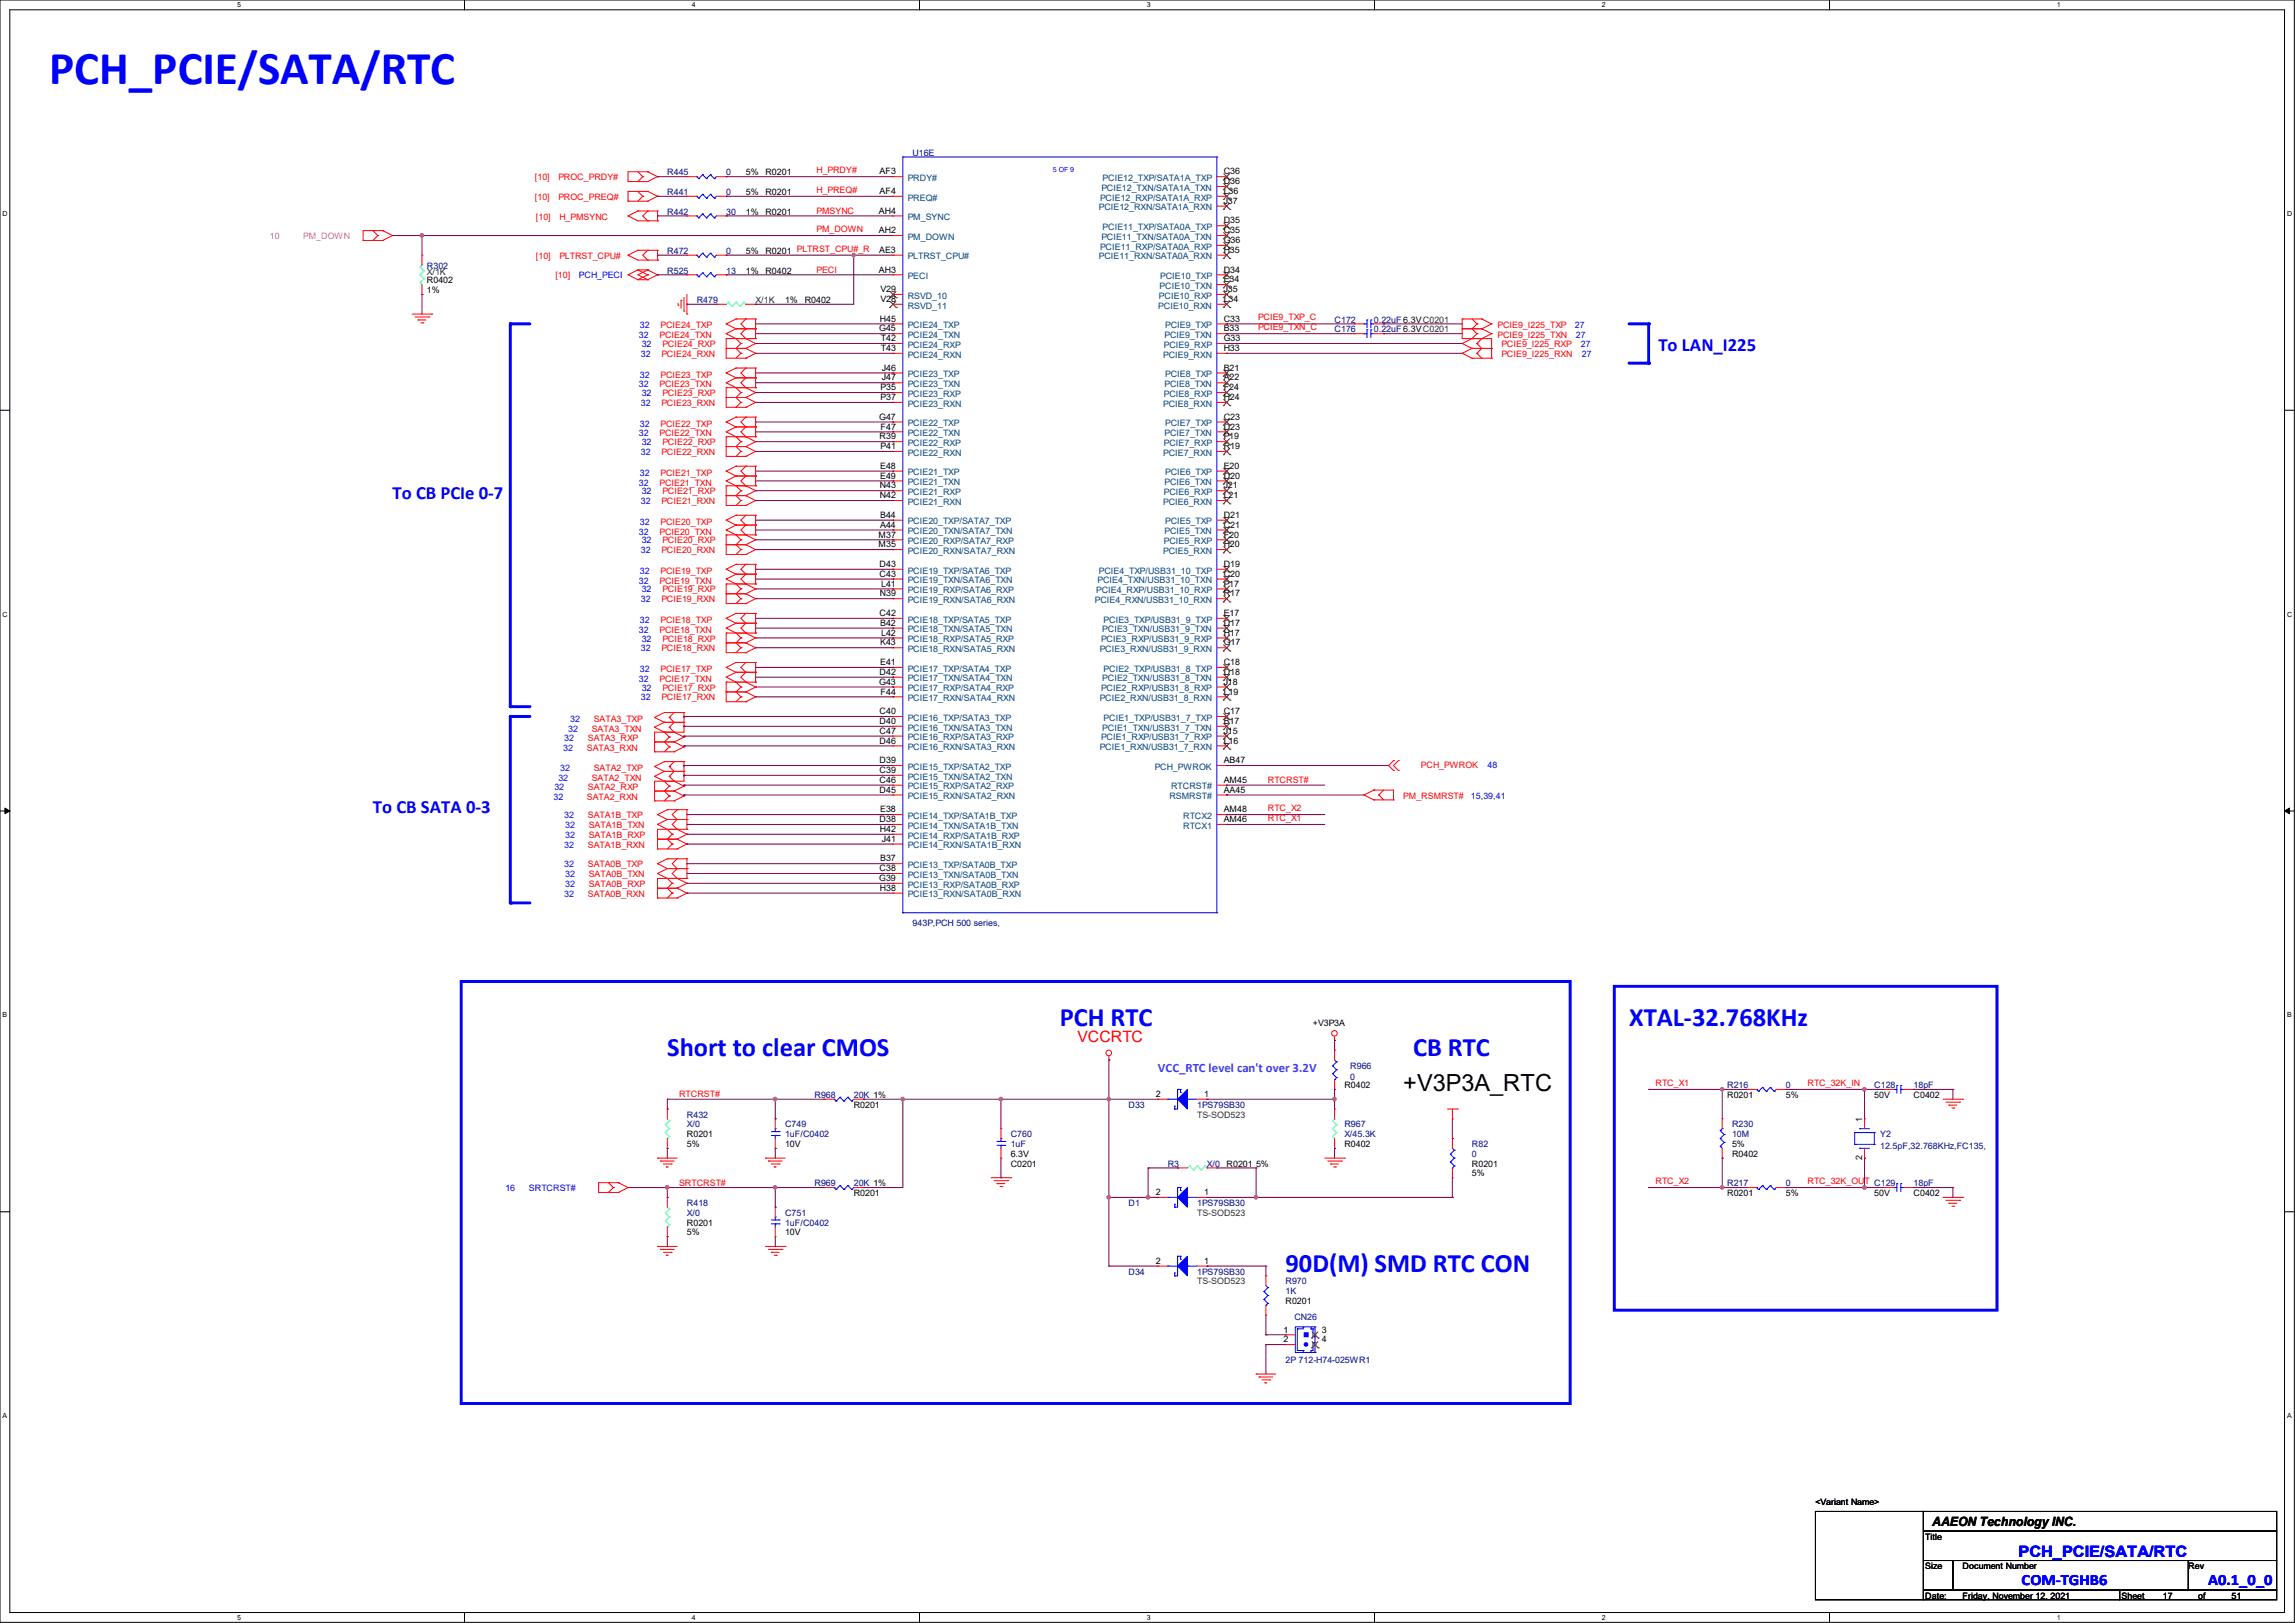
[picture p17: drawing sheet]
<svg xmlns="http://www.w3.org/2000/svg" width="297mm" height="210mm" viewBox="0 0 297 210" stroke-linecap="round" stroke-linejoin="round" font-family="sans-serif">
<defs><g id="words">
<text font-size="6.1" fill="#00f" x="6.3" y="10.9">PCH_PCIE/SATA/RTC</text>
<g font-size="3.4" fill="#00f">
<text x="86.4" y="136.6">Short to clear CMOS</text>
<text x="137.2" y="132.8">PCH RTC</text>
<text x="182.9" y="136.6">CB RTC</text>
<text x="210.8" y="132.8">XTAL-32.768KHz</text>
<text x="166.4" y="164.5">90D(M) SMD RTC CON</text>
</g>
<text font-size="3" x="181.6" y="141.2">+V3P3A_RTC</text>
<g font-size="2.4" fill="#00f">
<text x="214.6" y="45.5">To LAN_I225</text>
<text x="50.8" y="64.5">To CB PCIe 0-7</text>
<text x="48.3" y="105.2">To CB SATA 0-3</text>
</g>
<text font-size="2" fill="#f00" x="139.4" y="134.9">VCCRTC</text>
<g font-size="2" fill="#00f">
<text x="261.2" y="201.4">PCH_PCIE/SATA/RTC</text>
<text x="261.6" y="205.2">COM-TGHB6</text>
<text x="285.8" y="205.2">A0.1_0_0</text>
</g>
<text font-size="1.7" fill="#8000ff" x="149.9" y="138.7">VCC_RTC level can't over 3.2V</text>
<text font-size="1.7" x="250.1" y="197.4">AAEON Technology INC.</text>
<g font-size="1.1" fill="#f00">
<text x="69.2" y="23.3">[10]</text>
<text x="72.3" y="23.3">PROC_PRDY#</text>
<text x="105.7" y="22.4">H_PRDY#</text>
<text x="69.2" y="25.9">[10]</text>
<text x="69.3" y="28.4">[10]</text>
<text x="72.3" y="25.9">PROC_PREQ#</text>
<text x="72.4" y="28.4">H_PMSYNC</text>
<text x="105.7" y="24.9">H_PREQ#</text>
<text x="105.7" y="27.7">PMSYNC</text>
<text x="69.3" y="33.5">[10]</text>
<text x="72.4" y="33.5">PLTRST_CPU#</text>
<text x="103.1" y="32.6">PLTRST_CPU#_R</text>
<text x="105.7" y="35.3">PECI</text>
<text x="105.7" y="30">PM_DOWN</text>
<text x="71.9" y="36">[10]</text>
<text x="162.8" y="41.4">PCIE9_TXP_C</text>
<text x="85.3" y="43.8">PCIE24_TXN</text>
<text x="85.5" y="42.5">PCIE24_TXP</text>
<text x="85.6" y="46.2">PCIE24_RXN</text>
<text x="85.7" y="44.9">PCIE24_RXP</text>
<text x="162.8" y="42.7">PCIE9_TXN_C</text>
<text x="193.8" y="42.5">PCIE9_I225_TXP</text>
<text x="193.8" y="43.8">PCIE9_I225_TXN</text>
<text x="194.3" y="44.9">PCIE9_I225_RXP</text>
<text x="194.3" y="46.2">PCIE9_I225_RXN</text>
<text x="85.3" y="50.1">PCIE23_TXN</text>
<text x="85.5" y="48.9">PCIE23_TXP</text>
<text x="85.6" y="52.5">PCIE23_RXN</text>
<text x="85.7" y="51.3">PCIE23_RXP</text>
<text x="85.3" y="56.5">PCIE22_TXN</text>
<text x="85.5" y="55.2">PCIE22_TXP</text>
<text x="85.6" y="58.9">PCIE22_RXN</text>
<text x="85.7" y="57.6">PCIE22_RXP</text>
<text x="85.3" y="62.8">PCIE21_TXN</text>
<text x="85.5" y="61.6">PCIE21_TXP</text>
<text x="85.6" y="65.2">PCIE21_RXN</text>
<text x="85.7" y="64">PCIE21_RXP</text>
<text x="85.3" y="69.2">PCIE20_TXN</text>
<text x="85.5" y="67.9">PCIE20_TXP</text>
<text x="85.6" y="71.6">PCIE20_RXN</text>
<text x="85.7" y="70.3">PCIE20_RXP</text>
<text x="85.3" y="75.5">PCIE19_TXN</text>
<text x="85.5" y="74.3">PCIE19_TXP</text>
<text x="85.6" y="77.9">PCIE19_RXN</text>
<text x="85.7" y="76.7">PCIE19_RXP</text>
<text x="85.3" y="81.9">PCIE18_TXN</text>
<text x="85.5" y="80.6">PCIE18_TXP</text>
<text x="85.7" y="83">PCIE18_RXP</text>
<text x="85.3" y="88.2">PCIE17_TXN</text>
<text x="85.5" y="87">PCIE17_TXP</text>
<text x="85.6" y="84.3">PCIE18_RXN</text>
<text x="85.7" y="89.4">PCIE17_RXP</text>
<text x="76.1" y="95.8">SATA3_RXP</text>
<text x="76.6" y="94.7">SATA3_TXN</text>
<text x="76.8" y="93.4">SATA3_TXP</text>
<text x="85.6" y="90.6">PCIE17_RXN</text>
<text x="75.9" y="97.1">SATA3_RXN</text>
<text x="76.6" y="101.1">SATA2_TXN</text>
<text x="76.8" y="99.8">SATA2_TXP</text>
<text x="164.1" y="101.3">RTCRST#</text>
<text x="183.9" y="99.4">PCH_PWROK</text>
<text x="75.9" y="103.5">SATA2_RXN</text>
<text x="76.1" y="102.2">SATA2_RXP</text>
<text x="76.1" y="105.9">SATA1B_TXP</text>
<text x="76.2" y="107.1">SATA1B_TXN</text>
<text x="164.1" y="104.9">RTC_X2</text>
<text x="164.1" y="106.2">RTC_X1</text>
<text x="181.6" y="103.3">PM_RSMRST#</text>
<text x="76.1" y="112.2">SATA0B_TXP</text>
<text x="76.1" y="109.7">SATA1B_RXN</text>
<text x="76.2" y="113.5">SATA0B_TXN</text>
<text x="76.2" y="108.4">SATA1B_RXP</text>
<text x="76.1" y="116">SATA0B_RXN</text>
<text x="76.2" y="114.8">SATA0B_RXP</text>
<text x="87.9" y="142">RTCRST#</text>
<text x="214.2" y="140.5">RTC_X1</text>
<text x="233.9" y="140.5">RTC_32K_IN</text>
<text x="87.9" y="153.4">SRTCRST#</text>
<text x="214.2" y="153.2">RTC_X2</text>
<text x="233.9" y="153.2">RTC_32K_OUT</text>
</g>
<g font-size="1.1" fill="#000080">
<text x="86.4" y="22.7">R445</text>
<text x="94" y="22.7">0</text>
<text x="118.1" y="20.2">U16E</text>
<text x="86.4" y="25.2">R441</text>
<text x="86.4" y="27.8">R442</text>
<text x="94" y="25.2">0</text>
<text x="94" y="27.8">30</text>
<text x="55.2" y="34.8">R302</text>
<text x="86.4" y="32.9">R472</text>
<text x="86.4" y="35.4">R525</text>
<text x="94" y="32.9">0</text>
<text x="94" y="35.4">13</text>
<text x="90.2" y="39.2">R479</text>
<text x="172.7" y="41.7">C172</text>
<text x="177.8" y="41.7">0.22uF 6.3VC0201</text>
<text x="172.7" y="43">C176</text>
<text x="177.8" y="43">0.22uF 6.3VC0201</text>
<text x="118.1" y="119.8">943P,PCH 500 series,</text>
<text x="105.4" y="142.1">R968</text>
<text x="110.5" y="142.1">20K 1%</text>
<text x="146" y="143.3">D33</text>
<text x="154.9" y="143.3">1PS79SB30</text>
<text x="174.7" y="138.3">R966</text>
<text x="174.7" y="139.8">0</text>
<text x="223.5" y="140.8">R216</text>
<text x="231.1" y="140.8">0</text>
<text x="242.6" y="140.8">C128</text>
<text x="247.6" y="140.8">18pF</text>
<text x="88.9" y="144.6">R432</text>
<text x="88.9" y="145.9">X/0</text>
<text x="101.6" y="145.9">C749</text>
<text x="101.6" y="147.2">1uF/C0402</text>
<text x="130.8" y="147.2">C760</text>
<text x="130.8" y="148.4">1uF</text>
<text x="174" y="145.9">R967</text>
<text x="174" y="147.2">X/45.3K</text>
<text x="190.5" y="148.4">R82</text>
<text x="190.5" y="149.7">0</text>
<text x="224.1" y="145.9">R230</text>
<text x="224.1" y="147.2">10M</text>
<text x="243.3" y="147.2">Y2</text>
<text x="243.3" y="148.7">12.5pF,32.768KHz,FC135,</text>
<text x="105.4" y="153.5">R969</text>
<text x="110.5" y="153.5">20K 1%</text>
<text x="151.1" y="151">R3</text>
<text x="156.2" y="151">X/0</text>
<text x="223.5" y="153.5">R217</text>
<text x="231.1" y="153.5">0</text>
<text x="242.6" y="153.5">C129</text>
<text x="247.6" y="153.5">18pF</text>
<text x="88.9" y="156">R418</text>
<text x="88.9" y="157.3">X/0</text>
<text x="101.6" y="157.3">C751</text>
<text x="101.6" y="158.6">1uF/C0402</text>
<text x="146" y="156">D1</text>
<text x="154.9" y="156">1PS79SB30</text>
<text x="146" y="164.9">D34</text>
<text x="154.9" y="164.9">1PS79SB30</text>
<text x="166.4" y="166.2">R970</text>
<text x="166.4" y="167.5">1K</text>
<text x="167.5" y="170.8">CN26</text>
<text x="166.4" y="176.4">2P 712-H74-025WR1</text>
</g>
<g font-size="1.1">
<text x="96.5" y="22.7">5%</text>
<text x="99.1" y="22.7">R0201</text>
<text x="113.8" y="22.6">AF3</text>
<text x="158.4" y="22.6">C36</text>
<text x="158.4" y="23.8">D36</text>
<text x="96.5" y="25.2">5%</text>
<text x="96.5" y="27.8">1%</text>
<text x="99.1" y="27.8">R0201</text>
<text x="99.1" y="25.2">R0201</text>
<text x="113.7" y="27.6">AH4</text>
<text x="113.8" y="25.1">AF4</text>
<text x="158.4" y="28.9">D35</text>
<text x="158.4" y="25.1">L36</text>
<text x="158.4" y="26.4">J37</text>
<text x="96.5" y="32.9">5%</text>
<text x="96.5" y="35.4">1%</text>
<text x="99.1" y="35.4">R0402</text>
<text x="99.1" y="32.9">R0201</text>
<text x="113.7" y="30.2">AH2</text>
<text x="113.7" y="35.3">AH3</text>
<text x="113.8" y="32.7">AE3</text>
<text x="158.4" y="31.5">G36</text>
<text x="158.4" y="32.7">H35</text>
<text x="158.4" y="35.3">D34</text>
<text x="158.4" y="30.2">C35</text>
<text x="55.2" y="36.7">R0402</text>
<text x="55.2" y="37.9">1%</text>
<text x="101.6" y="39.2">1%</text>
<text x="104.1" y="39.2">R0402</text>
<text x="113.9" y="41.6">H45</text>
<text x="114" y="37.8">V29</text>
<text x="114" y="39.1">V28</text>
<text x="158.4" y="41.6">C33</text>
<text x="158.4" y="39.1">L34</text>
<text x="158.4" y="37.8">J35</text>
<text x="158.4" y="36.5">E34</text>
<text x="113.8" y="42.9">G45</text>
<text x="114" y="45.4">T43</text>
<text x="114" y="44.2">T42</text>
<text x="114.1" y="48">J46</text>
<text x="158.4" y="42.9">B33</text>
<text x="158.4" y="48">B21</text>
<text x="158.4" y="45.4">H33</text>
<text x="158.4" y="44.2">G33</text>
<text x="114" y="51.8">P37</text>
<text x="114" y="50.5">P35</text>
<text x="114.1" y="49.2">J47</text>
<text x="158.4" y="50.5">F24</text>
<text x="158.4" y="51.8">H24</text>
<text x="158.4" y="49.2">A22</text>
<text x="113.8" y="54.3">G47</text>
<text x="113.8" y="56.9">R39</text>
<text x="114" y="58.1">P41</text>
<text x="114" y="55.6">F47</text>
<text x="158.4" y="55.6">D23</text>
<text x="158.4" y="58.1">R19</text>
<text x="158.4" y="56.9">P19</text>
<text x="158.4" y="54.3">C23</text>
<text x="113.9" y="64.5">N42</text>
<text x="113.9" y="63.2">N43</text>
<text x="113.9" y="61.9">E49</text>
<text x="113.9" y="60.7">E48</text>
<text x="158.4" y="61.9">D20</text>
<text x="158.4" y="64.5">L21</text>
<text x="158.4" y="63.2">J21</text>
<text x="158.4" y="60.7">E20</text>
<text x="113.7" y="70.8">M35</text>
<text x="113.7" y="69.6">M37</text>
<text x="113.9" y="68.3">A44</text>
<text x="113.9" y="67">B44</text>
<text x="158.4" y="70.8">H20</text>
<text x="158.4" y="68.3">C21</text>
<text x="158.4" y="67">D21</text>
<text x="158.4" y="69.6">F20</text>
<text x="113.8" y="74.6">C43</text>
<text x="113.8" y="73.4">D43</text>
<text x="113.9" y="77.2">N39</text>
<text x="114" y="75.9">L41</text>
<text x="158.4" y="75.9">P17</text>
<text x="158.4" y="73.4">D19</text>
<text x="158.4" y="74.6">C20</text>
<text x="158.4" y="77.2">R17</text>
<text x="113.8" y="79.7">C42</text>
<text x="113.9" y="83.5">K43</text>
<text x="113.9" y="81">B42</text>
<text x="114" y="82.3">L42</text>
<text x="158.4" y="81">D17</text>
<text x="158.4" y="79.7">E17</text>
<text x="158.4" y="83.5">G17</text>
<text x="158.4" y="82.3">H17</text>
<text x="113.8" y="88.6">G43</text>
<text x="113.8" y="87.3">D42</text>
<text x="113.9" y="86.1">E41</text>
<text x="114" y="89.9">F44</text>
<text x="158.4" y="87.3">D18</text>
<text x="158.4" y="86.1">C18</text>
<text x="158.4" y="89.9">L19</text>
<text x="158.4" y="88.6">J18</text>
<text x="113.8" y="95">C47</text>
<text x="113.8" y="92.4">C40</text>
<text x="113.8" y="93.7">D40</text>
<text x="158.4" y="93.7">B17</text>
<text x="158.4" y="92.4">C17</text>
<text x="158.4" y="95">J15</text>
<text x="113.8" y="101.3">C46</text>
<text x="113.8" y="100">C39</text>
<text x="113.8" y="96.2">D46</text>
<text x="113.8" y="98.8">D39</text>
<text x="158.4" y="98.8">AB47</text>
<text x="158.4" y="101.3">AM45</text>
<text x="158.4" y="96.2">L16</text>
<text x="113.8" y="102.6">D45</text>
<text x="113.8" y="106.4">D38</text>
<text x="113.9" y="107.7">H42</text>
<text x="113.9" y="105.1">E38</text>
<text x="158.4" y="105.1">AM48</text>
<text x="158.4" y="106.4">AM46</text>
<text x="158.4" y="102.6">AA45</text>
<text x="113.8" y="112.7">C38</text>
<text x="113.9" y="111.5">B37</text>
<text x="114.1" y="108.9">J41</text>
<text x="113.8" y="114">G39</text>
<text x="113.9" y="115.3">H38</text>
<text x="169.9" y="132.8">+V3P3A</text>
<text x="110.5" y="143.3">R0201</text>
<text x="149.6" y="141.9">2</text>
<text x="155.8" y="141.9">1</text>
<text x="174" y="140.8">R0402</text>
<text x="223.5" y="142.1">R0201</text>
<text x="231.1" y="142.1">5%</text>
<text x="242.6" y="142.1">50V</text>
<text x="247.6" y="142.1">C0402</text>
<text x="88.9" y="147.2">R0201</text>
<text x="88.9" y="148.4">5%</text>
<text x="101.6" y="148.4">10V</text>
<text x="130.8" y="149.7">6.3V</text>
<text x="174" y="148.4">R0402</text>
<text x="224.1" y="149.7">R0402</text>
<text x="224.1" y="148.4">5%</text>
<text x="241" y="145.2" transform="rotate(-90 241 145.2)">1</text>
<text x="110.5" y="154.8">R0201</text>
<text x="130.8" y="151">C0201</text>
<text x="149.6" y="154.6">2</text>
<text x="155.8" y="154.6">1</text>
<text x="158.7" y="151">R0201 5%</text>
<text x="190.5" y="151">R0201</text>
<text x="190.5" y="152.2">5%</text>
<text x="223.5" y="154.8">R0201</text>
<text x="231.1" y="154.8">5%</text>
<text x="241" y="150.1" transform="rotate(-90 241 150.1)">2</text>
<text x="242.6" y="154.8">50V</text>
<text x="247.6" y="154.8">C0402</text>
<text x="88.9" y="158.6">R0201</text>
<text x="88.9" y="159.9">5%</text>
<text x="101.6" y="159.9">10V</text>
<text x="149.6" y="163.5">2</text>
<text x="155.8" y="163.5">1</text>
<text x="166.1" y="172.4">1</text>
<text x="166.1" y="173.7">2</text>
<text x="166.4" y="168.7">R0201</text>
<text x="171.1" y="172.4">3</text>
<text x="171.1" y="173.7">4</text>
<text x="234.9" y="194.8">&lt;Variant Name&gt;</text>
<text x="249.2" y="199.2">Title</text>
<text x="249.2" y="203">Size</text>
<text x="254" y="203">Document Number</text>
<text x="283.2" y="203">Rev</text>
<text x="249.2" y="206.8">Date:</text>
<text x="254" y="206.8">Friday, November 12, 2021</text>
<text x="274.6" y="206.8">Sheet</text>
<text x="279.9" y="206.8">17</text>
<text x="284.5" y="206.8">of</text>
<text x="288.8" y="206.8">51</text>
</g>
<g font-size="1.1" fill="#004080">
<text x="117.5" y="23.4">PRDY#</text>
<text x="142.7" y="23.4">PCIE12_TXP/SATA1A_TXP</text>
<text x="117.5" y="28.5">PM_SYNC</text>
<text x="117.5" y="26">PREQ#</text>
<text x="142.2" y="27.2">PCIE12_RXN/SATA1A_RXN</text>
<text x="142.4" y="26">PCIE12_RXP/SATA1A_RXP</text>
<text x="142.5" y="24.7">PCIE12_TXN/SATA1A_TXN</text>
<text x="142.7" y="29.8">PCIE11_TXP/SATA0A_TXP</text>
<text x="117.5" y="31">PM_DOWN</text>
<text x="117.5" y="33.6">PLTRST_CPU#</text>
<text x="142.2" y="33.6">PCIE11_RXN/SATA0A_RXN</text>
<text x="142.4" y="32.3">PCIE11_RXP/SATA0A_RXP</text>
<text x="142.5" y="31">PCIE11_TXN/SATA0A_TXN</text>
<text x="117.5" y="36.1">PECI</text>
<text x="117.5" y="38.7">RSVD_10</text>
<text x="117.5" y="39.9">RSVD_11</text>
<text x="149.9" y="39.9">PCIE10_RXN</text>
<text x="150" y="38.7">PCIE10_RXP</text>
<text x="150.1" y="37.4">PCIE10_TXN</text>
<text x="150.2" y="36.1">PCIE10_TXP</text>
<text x="117.5" y="46.3">PCIE24_RXN</text>
<text x="117.5" y="45">PCIE24_RXP</text>
<text x="117.5" y="43.7">PCIE24_TXN</text>
<text x="117.5" y="42.5">PCIE24_TXP</text>
<text x="150.5" y="46.3">PCIE9_RXN</text>
<text x="150.6" y="45">PCIE9_RXP</text>
<text x="150.7" y="43.7">PCIE9_TXN</text>
<text x="150.8" y="42.5">PCIE9_TXP</text>
<text x="117.5" y="52.6">PCIE23_RXN</text>
<text x="117.5" y="51.4">PCIE23_RXP</text>
<text x="117.5" y="50.1">PCIE23_TXN</text>
<text x="117.5" y="48.8">PCIE23_TXP</text>
<text x="150.5" y="52.6">PCIE8_RXN</text>
<text x="150.6" y="51.4">PCIE8_RXP</text>
<text x="150.7" y="50.1">PCIE8_TXN</text>
<text x="150.8" y="48.8">PCIE8_TXP</text>
<text x="117.5" y="59">PCIE22_RXN</text>
<text x="117.5" y="57.7">PCIE22_RXP</text>
<text x="117.5" y="56.4">PCIE22_TXN</text>
<text x="117.5" y="55.2">PCIE22_TXP</text>
<text x="150.5" y="59">PCIE7_RXN</text>
<text x="150.6" y="57.7">PCIE7_RXP</text>
<text x="150.7" y="56.4">PCIE7_TXN</text>
<text x="150.8" y="55.2">PCIE7_TXP</text>
<text x="117.5" y="65.3">PCIE21_RXN</text>
<text x="117.5" y="64.1">PCIE21_RXP</text>
<text x="117.5" y="62.8">PCIE21_TXN</text>
<text x="117.5" y="61.5">PCIE21_TXP</text>
<text x="150.5" y="65.3">PCIE6_RXN</text>
<text x="150.6" y="64.1">PCIE6_RXP</text>
<text x="150.7" y="62.8">PCIE6_TXN</text>
<text x="150.8" y="61.5">PCIE6_TXP</text>
<text x="117.5" y="71.7">PCIE20_RXN/SATA7_RXN</text>
<text x="117.5" y="69.1">PCIE20_TXN/SATA7_TXN</text>
<text x="117.5" y="70.4">PCIE20_RXP/SATA7_RXP</text>
<text x="117.5" y="67.9">PCIE20_TXP/SATA7_TXP</text>
<text x="150.5" y="71.7">PCIE5_RXN</text>
<text x="150.6" y="70.4">PCIE5_RXP</text>
<text x="150.7" y="69.1">PCIE5_TXN</text>
<text x="150.8" y="67.9">PCIE5_TXP</text>
<text x="117.5" y="75.5">PCIE19_TXN/SATA6_TXN</text>
<text x="117.5" y="76.8">PCIE19_RXP/SATA6_RXP</text>
<text x="117.5" y="74.2">PCIE19_TXP/SATA6_TXP</text>
<text x="141.9" y="76.8">PCIE4_RXP/USB31_10_RXP</text>
<text x="142" y="75.5">PCIE4_TXN/USB31_10_TXN</text>
<text x="142.2" y="74.2">PCIE4_TXP/USB31_10_TXP</text>
<text x="117.5" y="83.1">PCIE18_RXP/SATA5_RXP</text>
<text x="117.5" y="80.6">PCIE18_TXP/SATA5_TXP</text>
<text x="117.5" y="78">PCIE19_RXN/SATA6_RXN</text>
<text x="117.5" y="81.8">PCIE18_TXN/SATA5_TXN</text>
<text x="141.7" y="78">PCIE4_RXN/USB31_10_RXN</text>
<text x="142.5" y="83.1">PCIE3_RXP/USB31_9_RXP</text>
<text x="142.7" y="81.8">PCIE3_TXN/USB31_9_TXN</text>
<text x="142.8" y="80.6">PCIE3_TXP/USB31_9_TXP</text>
<text x="117.5" y="89.5">PCIE17_RXP/SATA4_RXP</text>
<text x="117.5" y="86.9">PCIE17_TXP/SATA4_TXP</text>
<text x="117.5" y="88.2">PCIE17_TXN/SATA4_TXN</text>
<text x="117.5" y="84.4">PCIE18_RXN/SATA5_RXN</text>
<text x="142.3" y="84.4">PCIE3_RXN/USB31_9_RXN</text>
<text x="142.5" y="89.5">PCIE2_RXP/USB31_8_RXP</text>
<text x="142.7" y="88.2">PCIE2_TXN/USB31_8_TXN</text>
<text x="142.8" y="86.9">PCIE2_TXP/USB31_8_TXP</text>
<text x="117.5" y="95.8">PCIE16_RXP/SATA3_RXP</text>
<text x="117.5" y="93.3">PCIE16_TXP/SATA3_TXP</text>
<text x="117.5" y="90.7">PCIE17_RXN/SATA4_RXN</text>
<text x="117.5" y="94.5">PCIE16_TXN/SATA3_TXN</text>
<text x="142.3" y="90.7">PCIE2_RXN/USB31_8_RXN</text>
<text x="142.5" y="95.8">PCIE1_RXP/USB31_7_RXP</text>
<text x="142.7" y="94.5">PCIE1_TXN/USB31_7_TXN</text>
<text x="142.8" y="93.3">PCIE1_TXP/USB31_7_TXP</text>
<text x="117.5" y="100.9">PCIE15_TXN/SATA2_TXN</text>
<text x="117.5" y="97.1">PCIE16_RXN/SATA3_RXN</text>
<text x="117.5" y="99.6">PCIE15_TXP/SATA2_TXP</text>
<text x="142.3" y="97.1">PCIE1_RXN/USB31_7_RXN</text>
<text x="149.4" y="99.6">PCH_PWROK</text>
<text x="117.5" y="102.2">PCIE15_RXP/SATA2_RXP</text>
<text x="117.5" y="103.4">PCIE15_RXN/SATA2_RXN</text>
<text x="117.5" y="106">PCIE14_TXP/SATA1B_TXP</text>
<text x="117.5" y="107.2">PCIE14_TXN/SATA1B_TXN</text>
<text x="151.3" y="103.4">RSMRST#</text>
<text x="151.5" y="102.2">RTCRST#</text>
<text x="153.1" y="106">RTCX2</text>
<text x="153.1" y="107.2">RTCX1</text>
<text x="117.5" y="112.3">PCIE13_TXP/SATA0B_TXP</text>
<text x="117.5" y="108.5">PCIE14_RXP/SATA1B_RXP</text>
<text x="117.5" y="109.8">PCIE14_RXN/SATA1B_RXN</text>
<text x="117.5" y="113.6">PCIE13_TXN/SATA0B_TXN</text>
<text x="117.5" y="114.9">PCIE13_RXP/SATA0B_RXP</text>
<text x="117.5" y="116.1">PCIE13_RXN/SATA0B_RXN</text>
</g>
<g font-size="1.1" fill="#f0f">
<text x="34.9" y="30.9">10</text>
<text x="39.2" y="30.9">PM_DOWN</text>
</g>
<g font-size="1.1" fill="#008000">
<text x="55.2" y="35.6">X/1K</text>
<text x="97.8" y="39.2">X/1K</text>
<text x="154.9" y="144.6">TS-SOD523</text>
<text x="154.9" y="157.3">TS-SOD523</text>
<text x="154.9" y="166.2">TS-SOD523</text>
</g>
<g font-size="1.1" fill="#00f">
<text x="74.9" y="36">PCH_PECI</text>
<text x="82.7" y="43.8">32</text>
<text x="82.8" y="42.5">32</text>
<text x="82.9" y="46.2">32</text>
<text x="83.1" y="44.9">32</text>
<text x="203.8" y="42.5">27</text>
<text x="204" y="43.8">27</text>
<text x="204.6" y="44.9">27</text>
<text x="204.7" y="46.2">27</text>
<text x="82.7" y="50.1">32</text>
<text x="82.8" y="48.9">32</text>
<text x="82.9" y="52.5">32</text>
<text x="83.1" y="51.3">32</text>
<text x="82.7" y="56.5">32</text>
<text x="82.8" y="55.2">32</text>
<text x="82.9" y="58.9">32</text>
<text x="83.1" y="57.6">32</text>
<text x="82.7" y="62.8">32</text>
<text x="82.8" y="61.6">32</text>
<text x="82.9" y="65.2">32</text>
<text x="83.1" y="64">32</text>
<text x="82.7" y="69.2">32</text>
<text x="82.8" y="67.9">32</text>
<text x="82.9" y="71.6">32</text>
<text x="83.1" y="70.3">32</text>
<text x="82.7" y="75.5">32</text>
<text x="82.8" y="74.3">32</text>
<text x="82.9" y="77.9">32</text>
<text x="83.1" y="76.7">32</text>
<text x="82.7" y="81.9">32</text>
<text x="82.8" y="80.6">32</text>
<text x="83.1" y="83">32</text>
<text x="82.7" y="88.2">32</text>
<text x="82.8" y="87">32</text>
<text x="82.9" y="84.3">32</text>
<text x="83.1" y="89.4">32</text>
<text x="73" y="95.8">32</text>
<text x="73.5" y="94.7">32</text>
<text x="73.8" y="93.4">32</text>
<text x="82.9" y="90.6">32</text>
<text x="72.3" y="101.1">32</text>
<text x="72.5" y="99.8">32</text>
<text x="72.9" y="97.1">32</text>
<text x="192.5" y="99.4">48</text>
<text x="71.6" y="103.5">32</text>
<text x="71.8" y="102.2">32</text>
<text x="73" y="105.9">32</text>
<text x="73.2" y="107.1">32</text>
<text x="190.4" y="103.3">15,39,41</text>
<text x="73" y="112.2">32</text>
<text x="73" y="109.7">32</text>
<text x="73.2" y="113.5">32</text>
<text x="73.2" y="108.4">32</text>
<text x="73" y="116">32</text>
<text x="73.2" y="114.8">32</text>
<text x="65.4" y="154.1">16</text>
<text x="68.5" y="154.1">SRTCRST#</text>
</g>
<g font-size=".9">
<text x="30.7" y=".9">5</text>
<text x="89.5" y=".9">4</text>
<text x="148.4" y=".9">3</text>
<text x="207.3" y=".9">2</text>
<text x="266.2" y=".9">1</text>
<text x=".3" y="28">D</text>
<text x="296" y="28">D</text>
<text x=".3" y="79.8">C</text>
<text x="296" y="79.8">C</text>
<text x=".3" y="131.7">B</text>
<text x="296" y="131.7">B</text>
<text x=".3" y="183.5">A</text>
<text x="296" y="183.5">A</text>
<text x="30.7" y="209.6">5</text>
<text x="89.5" y="209.6">4</text>
<text x="148.4" y="209.6">3</text>
<text x="207.3" y="209.6">2</text>
<text x="266.2" y="209.6">1</text>
</g>
<text font-size=".9" fill="#00f" x="136.3" y="22.3">5 OF 9</text>
</g></defs>
<path d="M0 0h296.9v209.9h-296.9zM1.3 1.3h294.4v207.4h-294.4z" fill="none" stroke="#000" stroke-width=".13"/>
<g fill="#fff">
<path d="M30.7 .1h.5v1h-.5z"/>
<path d="M30.7 208.8h.5v1h-.5z"/>
</g>
<path d="M60.1 0v1.3M60.1 208.7v1.2" fill="none" stroke="#000" stroke-width=".13"/>
<g fill="#fff">
<path d="M89.5 .1h.5v1h-.5z"/>
<path d="M89.5 208.8h.5v1h-.5z"/>
</g>
<path d="M119 0v1.3M119 208.7v1.2" fill="none" stroke="#000" stroke-width=".13"/>
<g fill="#fff">
<path d="M148.4 .1h.5v1h-.5z"/>
<path d="M148.4 208.8h.5v1h-.5z"/>
</g>
<path d="M177.9 0v1.3M177.9 208.7v1.2" fill="none" stroke="#000" stroke-width=".13"/>
<g fill="#fff">
<path d="M207.3 .1h.5v1h-.5z"/>
<path d="M207.3 208.8h.5v1h-.5z"/>
</g>
<path d="M236.8 0v1.3M236.8 208.7v1.2" fill="none" stroke="#000" stroke-width=".13"/>
<g fill="#fff">
<path d="M266.2 .1h.5v1h-.5z"/>
<path d="M266.2 208.8h.5v1h-.5z"/>
<path d="M.3 27.2h.7v1h-.7z"/>
<path d="M296 27.2h.6v1h-.6z"/>
<path d="M.3 79h.7v1h-.7z"/>
<path d="M296 79h.6v1h-.6z"/>
</g>
<path d="M0 53.1h1.3M295.7 53.1h1.2" fill="none" stroke="#000" stroke-width=".13"/>
<g fill="#fff">
<path d="M.3 130.9h.6v1h-.6z"/>
<path d="M296 130.9h.6v1h-.6z"/>
</g>
<path d="M0 104.9h1.3M295.7 104.9h1.2" fill="none" stroke="#000" stroke-width=".13"/>
<path d="M.6 104.6l.7 .3-.7 .4zM295.7 104.9l.6-.3v.7z" fill="#000" stroke="#000" stroke-width=".13"/>
<g fill="#fff">
<path d="M.3 182.7h.6v1h-.6z"/>
<path d="M296 182.7h.5v1h-.5z"/>
</g>
<path d="M0 156.8h1.3M295.7 156.8h1.2" fill="none" stroke="#000" stroke-width=".13"/>
<path d="M213.4 41.9v5.1" fill="none" stroke="#00f" stroke-width=".38"/>
<circle cx="213.4" cy="47" r=".19" fill="#00f"/>
<path d="M210.8 47h2.6" fill="none" stroke="#00f" stroke-width=".38"/>
<circle cx="213.4" cy="47" r=".19" fill="#00f"/>
<path d="M210.8 41.9h2.6" fill="none" stroke="#00f" stroke-width=".38"/>
<circle cx="213.4" cy="41.9" r=".19" fill="#00f"/>
<path d="M66 92.7v24.1" fill="none" stroke="#00f" stroke-width=".38"/>
<circle cx="66" cy="116.8" r=".19" fill="#00f"/>
<path d="M66 116.8h2.6" fill="none" stroke="#00f" stroke-width=".38"/>
<circle cx="66" cy="116.8" r=".19" fill="#00f"/>
<path d="M66 92.7h2.6" fill="none" stroke="#00f" stroke-width=".38"/>
<circle cx="66" cy="92.7" r=".19" fill="#00f"/>
<path d="M66 41.9v49.5" fill="none" stroke="#00f" stroke-width=".38"/>
<circle cx="66" cy="91.4" r=".19" fill="#00f"/>
<path d="M66 91.4h2.6" fill="none" stroke="#00f" stroke-width=".38"/>
<circle cx="66" cy="91.4" r=".19" fill="#00f"/>
<path d="M66 41.9h2.6" fill="none" stroke="#00f" stroke-width=".38"/>
<circle cx="66" cy="41.9" r=".19" fill="#00f"/>
<path d="M59.7 127h143.5v54.6h-143.5zM208.9 127.6h49.5v41.9h-49.5z" fill="none" stroke="#00f" stroke-width=".38"/>
<g fill="none" stroke="#f00" stroke-width=".13">
<path d="M47 31.1h.1M47 31.1h2.5M48.3 29.8l.6 .7M48.9 30.5h.1M48.9 30.5l-.6 .6M49.5 29.8h.1M49.5 31.1h.1M49.5 29.8h-2.5v1.3M49.5 29.8l1.3 .7M50.8 30.5h.1M50.8 30.5l-1.3 .6M54.6 38.1h.1"/>
<path d="M54.6 33h.1M54.6 33v1.3M54.6 36.8v1.3M81.3 35.6h.1M81.3 23.5h.1M81.3 26h.1M81.3 27.9h.1M81.3 33h.1M81.3 35.6l1.2 .6M81.3 23.5h2.5M81.3 26h2.5M81.3 27.9l1.2 .7h2.6"/>
<path d="M81.3 33l1.2 .7h2.6M82.5 34.9h.1M82.5 36.2h.1M82.5 27.3h.1M82.5 32.4h.1M82.5 34.9h1.3M82.5 34.9l-1.2 .7M82.5 36.2h1.3M82.5 34.9l1.3 .7M82.5 22.2l.7 .7M82.5 24.8l.7 .6M82.5 27.3l-1.2 .6"/>
<path d="M82.5 27.3h2.6M82.5 32.4l-1.2 .6M82.5 32.4h2.6M83.2 22.9h.1M83.2 25.4h.1M83.2 22.9l-.7 .6M83.2 25.4l-.7 .6M83.8 36.2h.1M83.8 34.9h.1M83.8 35.6h.1M83.8 22.2h.1M83.8 23.5h.1"/>
<path d="M83.8 24.8h.1M83.8 26h.1M83.8 28.6h.1M83.8 27.3h.1M83.8 33.7h.1M83.8 32.4h.1M83.8 34.9l1.3 .7M83.8 34.9l-1.3 .7 1.3 .6M83.8 35.6l-1.3 .6M83.8 22.2h-2.5v1.3M83.8 22.2l1.3 .7M83.8 24.8h-2.5v1.2"/>
<path d="M83.8 24.8l1.3 .6M83.8 27.3l-.6 .6 .6 .7M83.8 32.4l-.6 .6 .6 .7M85.1 35.6h.1M85.1 22.9h.1M85.1 25.4h.1M85.1 28.6h.1M85.1 27.3h.1M85.1 33.7h.1M85.1 32.4h.1M85.1 35.6l-1.3 .6M85.1 22.9l-1.3 .6"/>
<path d="M85.1 25.4l-1.3 .6M85.1 27.3v1.3M85.1 32.4v1.3M87.8 39.5h.1M87.8 39.2v.3M88.1 38.9h.1M88.1 38.9v1M88.5 38.5v1.8M88.9 33h.1M88.9 35.6h.1M88.9 22.9h.1M88.9 25.4h.1"/>
<path d="M88.9 27.9h.1M88.9 38.1v2.5M88.9 33h1.3M88.9 27.9h1.3M88.9 35.6h1.3M88.9 25.4h1.3M88.9 22.9h1.3M92.7 39.4h.1M92.7 33h1.3M92.7 27.9h1.3M92.7 35.6h1.3M92.7 39.4h1.3"/>
<path d="M92.7 25.4h1.3M92.7 22.9h1.3M94 33h.1M94 35.6h.1M94 22.9h.1M94 25.4h.1M94 27.9h.1M96.5 39.4h1.3M97.8 39.4h.1M115.6 27.9h.1M115.6 30.5h.1M115.6 35.6h.1"/>
<path d="M115.6 38.1h.1M115.6 39.4h.1M115.6 33h.1M115.6 25.4h.1M115.6 22.9h.1M115.6 33h1.2M115.6 27.9h1.2M115.6 30.5h1.2M115.6 35.6h1.2M115.6 38.1h1.2M115.6 39.4h1.2M115.6 25.4h1.2"/>
<path d="M115.6 22.9h1.2M157.5 33h1.2M157.5 30.5h1.2M157.5 35.6h1.2M157.5 38.1h1.2M157.5 39.4h1.2M157.5 29.2h1.2M157.5 31.7h1.2M157.5 25.4h1.2M157.5 22.9h1.2M157.5 26.7h1.2M157.5 36.8h1.2"/>
<path d="M157.5 24.1h1.2M158.7 29.2h.1M158.7 31.7h.1M158.7 25.4h.1M158.7 22.9h.1M158.7 26.7h.1M158.7 33h.1M158.7 39.4h.1M158.7 38.1h.1M158.7 36.8h.1M158.7 35.6h.1M158.7 30.5h.1"/>
<path d="M158.7 24.1h.1M53.3 40.6h2.6M53.7 41h1.8M54.1 41.4h.1M54.1 41.4h1M54.5 41.8h.2M54.7 41.8h.1M55.5 41h.1M55.9 40.6h.1M88.5 40.3h.1M88.9 40.6h.1M94 57.8h.1"/>
<path d="M94 54.6h.1M94 55.9h.1M94 56.5h.1M94 51.4h.1M94 48.3h.1M94 49.5h.1M94 50.2h.1M94 45.1h.1M94 41.9h.1M94 43.2h.1M94 43.8h.1M94 43.8h3.8"/>
<path d="M94 45.1h2.5M94 43.8v2.6h2.5M94 50.2v2.5h2.5M94 56.5v2.6h2.5M94 57.8h2.5M94 54.6l1.2 .6M94 55.9l1.2 .6 .7 .6M94 56.5h3.8M94 51.4h2.5M94 48.3l1.2 .6M94 49.5l1.2 .7 .7 .6M94 50.2h3.8"/>
<path d="M94 41.9l1.2 .6M94 43.2l1.2 .6 .7 .6M95.2 54h.1M95.2 55.2h.1M95.2 47.6h.1M95.2 48.9h.1M95.2 41.3h.1M95.2 42.5h.1M95.2 42.5h2.6M95.2 41.3h2.6M95.2 55.2h2.6M95.2 54l-1.2 .6"/>
<path d="M95.2 54h2.6M95.2 55.2l-1.2 .7M95.2 48.9h2.6M95.2 47.6l-1.2 .7M95.2 47.6h2.6M95.2 48.9l-1.2 .6M95.2 41.3l-1.2 .6M95.2 42.5l-1.2 .7M95.9 58.4h.1M95.9 57.1h.1M95.9 52.1h.1M95.9 50.8h.1"/>
<path d="M95.9 45.7h.1M95.9 44.4h.1M95.9 57.1l-.7 .7 .7 .6M95.9 58.4l-.7 .7M95.9 50.8l-.7 .6 .7 .7M95.9 52.1l-.7 .6M95.9 44.4l-.7 .7 .7 .6M95.9 45.7l-.7 .7M96.5 59.1h.1M96.5 57.8h.1M96.5 55.2h.1M96.5 54h.1"/>
<path d="M96.5 56.5h.1M96.5 52.7h.1M96.5 51.4h.1M96.5 48.9h.1M96.5 47.6h.1M96.5 50.2h.1M96.5 46.4h.1M96.5 45.1h.1M96.5 42.5h.1M96.5 41.3h.1M96.5 43.8h.1M96.5 57.8l1.3 .6"/>
<path d="M96.5 54l-.6 .6 .6 .6M96.5 55.2l-.6 .7 .6 .6M96.5 56.5l1.3 .6M96.5 51.4l1.3 .7M96.5 47.6l-.6 .7 .6 .6M96.5 48.9l-.6 .6 .6 .7M96.5 50.2l1.3 .6M96.5 45.1l1.3 .6M96.5 41.3l-.6 .6 .6 .6M96.5 42.5l-.6 .7 .6 .6M96.5 43.8l1.3 .6M97.8 58.4h.1"/>
<path d="M97.8 55.2h.1M97.8 54h.1M97.8 56.5h.1M97.8 57.1h.1M97.8 52.1h.1M97.8 48.9h.1M97.8 47.6h.1M97.8 50.2h.1M97.8 50.8h.1M97.8 45.7h.1M97.8 42.5h.1M97.8 41.3h.1"/>
<path d="M97.8 43.8h.1M97.8 44.4h.1M97.8 41.3v2.5M97.8 47.6v2.6M97.8 54v2.5M97.8 58.4l-1.3 .7M97.8 57.1l-1.3 .7M97.8 52.1l-1.3 .6M97.8 50.8l-1.3 .6M97.8 45.7l-1.3 .7M97.8 44.4l-1.3 .7M115.6 58.4h.1"/>
<path d="M115.6 57.1h.1M115.6 55.9h.1M115.6 54.6h.1M115.6 52.1h.1M115.6 50.8h.1M115.6 49.5h.1M115.6 48.3h.1M115.6 45.7h.1M115.6 44.4h.1M115.6 43.2h.1M115.6 41.9h.1M115.6 43.2h1.2"/>
<path d="M115.6 55.9h1.2M115.6 58.4h1.2M115.6 57.1h1.2M115.6 50.8h1.2M115.6 54.6h1.2M115.6 52.1h1.2M115.6 49.5h1.2M115.6 48.3h1.2M115.6 45.7h1.2M115.6 44.4h1.2M115.6 41.9h1.2M157.5 43.2h1.2"/>
<path d="M157.5 55.9h1.2M157.5 58.4h1.2M157.5 57.1h1.2M157.5 50.8h1.2M157.5 54.6h1.2M157.5 52.1h1.2M157.5 49.5h1.2M157.5 48.3h1.2M157.5 45.7h1.2M157.5 44.4h1.2M157.5 41.9h1.2M158.7 43.2h.1"/>
<path d="M158.7 55.9h.1M158.7 58.4h.1M158.7 57.1h.1M158.7 50.8h.1M158.7 48.3h.1M158.7 45.7h.1M158.7 41.9h.1M158.7 54.6h.1M158.7 52.1h.1M158.7 49.5h.1M158.7 44.4h.1M175.3 41.9h.1"/>
<path d="M175.3 43.2h.1M175.3 43.2h1.2M175.3 41.9h1.2M177.8 43.2h1.3M177.8 41.9h1.3M179.1 41.9h.1M179.1 43.2h.1M189.2 41.3h.1M189.2 42.5h.1M189.2 44.4h.1M189.2 45.7h.1M189.2 42.5h2.6"/>
<path d="M189.2 41.3h2.6M189.2 41.3v2.5h3.8v2.6M189.2 44.4l1.3 .7M189.2 45.7l1.3 .7M190.5 43.8h.1M190.5 45.1h.1M190.5 46.4h.1M190.5 41.3l.6 .6M190.5 45.1h2.5M190.5 43.8l-1.3 .6M190.5 46.4h2.5M190.5 45.1l-1.3 .6"/>
<path d="M191.1 41.9h.1M191.1 43.2h.1M191.1 44.4h.1M191.1 45.7h.1M191.1 41.9l-.6 .6 .6 .7M191.1 43.2l-.6 .6M191.1 44.4l.7 .7-.7 .6M191.1 45.7l.7 .7M191.8 42.5h.1M191.8 41.3h.1M191.8 43.8h.1M191.8 41.3l1.2 .6"/>
<path d="M191.8 42.5l1.2 .7M191.8 43.8l-.7 .6M193 41.9h.1M193 43.2h.1M193 45.1h.1M193 46.4h.1M193 41.9l-1.2 .6M193 43.2l-1.2 .6M94 76.8h.1M94 73.7h.1M94 74.9h.1M94 75.6h.1"/>
<path d="M94 70.5h.1M94 67.3h.1M94 68.6h.1M94 69.2h.1M94 64.1h.1M94 61h.1M94 62.2h.1M94 62.9h.1M94 62.9v2.5h2.5M94 69.2v2.6h2.5M94 75.6v2.5h2.5M94 76.8h2.5"/>
<path d="M94 73.7l1.2 .6M94 74.9l1.2 .7 .7 .6M94 75.6h3.8M94 70.5h2.5M94 67.3l1.2 .6M94 68.6l1.2 .6 .7 .6M94 69.2h3.8M94 64.1h2.5M94 61l1.2 .6M94 62.2l1.2 .7 .7 .6M94 62.9h3.8M95.2 79.4h.1"/>
<path d="M95.2 73h.1M95.2 74.3h.1M95.2 66.7h.1M95.2 67.9h.1M95.2 60.3h.1M95.2 61.6h.1M95.2 79.4l-1.2 .6M95.2 79.4h2.6M95.2 74.3h2.6M95.2 73l-1.2 .7M95.2 73h2.6M95.2 74.3l-1.2 .6"/>
<path d="M95.2 67.9h2.6M95.2 66.7l-1.2 .6M95.2 66.7h2.6M95.2 67.9l-1.2 .7M95.2 61.6h2.6M95.2 60.3l-1.2 .7M95.2 60.3h2.6M95.2 61.6l-1.2 .6M95.9 77.5h.1M95.9 76.2h.1M95.9 71.1h.1M95.9 69.8h.1"/>
<path d="M95.9 64.8h.1M95.9 63.5h.1M95.9 76.2l-.7 .6 .7 .7M95.9 77.5l-.7 .6M95.9 69.8l-.7 .7 .7 .6M95.9 71.1l-.7 .7M95.9 63.5l-.7 .6 .7 .7M95.9 64.8l-.7 .6M96.5 79.4h.1M96.5 78.1h.1M96.5 76.8h.1M96.5 74.3h.1"/>
<path d="M96.5 73h.1M96.5 75.6h.1M96.5 71.8h.1M96.5 70.5h.1M96.5 67.9h.1M96.5 66.7h.1M96.5 69.2h.1M96.5 65.4h.1M96.5 64.1h.1M96.5 61.6h.1M96.5 60.3h.1M96.5 62.9h.1"/>
<path d="M96.5 79.4l-.6 .6 .6 .6M96.5 76.8l1.3 .7M96.5 73l-.6 .7 .6 .6M96.5 74.3l-.6 .6 .6 .7M96.5 75.6l1.3 .6M96.5 70.5l1.3 .6M96.5 66.7l-.6 .6 .6 .6M96.5 67.9l-.6 .7 .6 .6M96.5 69.2l1.3 .6M96.5 64.1l1.3 .7M96.5 60.3l-.6 .7 .6 .6M96.5 61.6l-.6 .6 .6 .7"/>
<path d="M96.5 62.9l1.3 .6M97.8 79.4h.1M97.8 77.5h.1M97.8 74.3h.1M97.8 73h.1M97.8 75.6h.1M97.8 76.2h.1M97.8 71.1h.1M97.8 67.9h.1M97.8 66.7h.1M97.8 69.2h.1M97.8 69.8h.1"/>
<path d="M97.8 64.8h.1M97.8 61.6h.1M97.8 60.3h.1M97.8 62.9h.1M97.8 63.5h.1M97.8 60.3v2.6M97.8 66.7v2.5M97.8 73v2.6M97.8 79.4v2.5M97.8 77.5l-1.3 .6M97.8 76.2l-1.3 .6M97.8 71.1l-1.3 .7"/>
<path d="M97.8 69.8l-1.3 .7M97.8 64.8l-1.3 .6M97.8 63.5l-1.3 .6M115.6 64.8h.1M115.6 63.5h.1M115.6 62.2h.1M115.6 61h.1M115.6 71.1h.1M115.6 68.6h.1M115.6 77.5h.1M115.6 74.9h.1M115.6 69.8h.1"/>
<path d="M115.6 67.3h.1M115.6 76.2h.1M115.6 73.7h.1M115.6 71.1h1.2M115.6 76.2h1.2M115.6 68.6h1.2M115.6 62.2h1.2M115.6 67.3h1.2M115.6 64.8h1.2M115.6 63.5h1.2M115.6 61h1.2M115.6 77.5h1.2"/>
<path d="M115.6 74.9h1.2M115.6 73.7h1.2M115.6 69.8h1.2M157.5 71.1h1.2M157.5 76.2h1.2M157.5 68.6h1.2M157.5 62.2h1.2M157.5 67.3h1.2M157.5 64.8h1.2M157.5 63.5h1.2M157.5 61h1.2M157.5 77.5h1.2"/>
<path d="M157.5 74.9h1.2M157.5 73.7h1.2M157.5 69.8h1.2M158.7 71.1h.1M158.7 76.2h.1M158.7 68.6h.1M158.7 62.2h.1M158.7 67.3h.1M158.7 73.7h.1M158.7 74.9h.1M158.7 64.8h.1M158.7 77.5h.1"/>
<path d="M158.7 69.8h.1M158.7 63.5h.1M158.7 61h.1M84.7 99.2h.1M84.7 92.8h.1M84.7 94.1h.1M84.7 96h.1M84.7 97.3h.1M84.7 99.2l1.3 .6M84.7 92.8l1.3 .7M84.7 94.1l1.3 .6M84.7 96h2.5"/>
<path d="M84.7 97.3h2.5M86 99.8h.1M86 98.6h.1M86 93.5h.1M86 92.2h.1M86 94.7h.1M86 99.8h2.5M86 98.6h2.5M86 98.6l-1.3 .6M86 99.8l-1.3 .7M86 93.5h2.5M86 92.2h2.5"/>
<path d="M86 92.2l-1.3 .6M86 93.5l-1.3 .6M86 94.7l.6 .7M86.6 99.2h.1M86.6 92.8h.1M86.6 94.1h.1M86.6 95.4h.1M86.6 96.6h.1M86.6 99.2l.6 .6-.6 .7M86.6 92.8l.6 .7-.6 .6M86.6 94.1l.6 .6M86.6 95.4l-.6 .6 .6 .6"/>
<path d="M86.6 96.6l-.6 .7M87.2 94.7h.1M87.2 96h.1M87.2 97.3h.1M87.2 98.6l-.6 .6M87.2 92.2l-.6 .6M87.2 94.7l1.3 .7M87.2 96l1.3 .6M88.5 98.6h.1M88.5 99.8h.1M88.5 92.2h.1M88.5 93.5h.1"/>
<path d="M88.5 95.4h.1M88.5 96.6h.1M88.5 92.2v2.5h-3.8v2.6M88.5 98.6v2.5h-3.8v2.5M88.5 95.4l-1.3 .6M88.5 96.6l-1.3 .7M94 89.5h.1M94 86.4h.1M94 87.6h.1M94 88.3h.1M94 83.2h.1M94 80h.1"/>
<path d="M94 81.3h.1M94 81.9h.1M94 88.3v2.5h2.5M94 89.5h2.5M94 81.9v2.6h2.5M94 86.4l1.2 .6M94 87.6l1.2 .7 .7 .6M94 88.3h3.8M94 83.2h2.5M94 80l1.2 .6M94 81.3l1.2 .6 .7 .6M94 81.9h3.8"/>
<path d="M95.2 85.7h.1M95.2 87h.1M95.2 80.6h.1M95.2 87h2.6M95.2 85.7l-1.2 .7M95.2 85.7h2.6M95.2 87l-1.2 .6M95.2 80.6h2.6M95.2 80.6l-1.2 .7M95.9 90.2h.1M95.9 88.9h.1M95.9 83.8h.1"/>
<path d="M95.9 82.5h.1M95.9 88.9l-.7 .6 .7 .7M95.9 90.2l-.7 .6M95.9 82.5l-.7 .7 .7 .6M95.9 83.8l-.7 .7M96.5 90.8h.1M96.5 89.5h.1M96.5 87h.1M96.5 85.7h.1M96.5 88.3h.1M96.5 84.5h.1M96.5 83.2h.1"/>
<path d="M96.5 80.6h.1M96.5 81.9h.1M96.5 89.5l1.3 .7M96.5 85.7l-.6 .7 .6 .6M96.5 87l-.6 .6 .6 .7M96.5 88.3l1.3 .6M96.5 83.2l1.3 .6M96.5 80.6l-.6 .7 .6 .6M96.5 81.9l1.3 .6M97.8 90.2h.1M97.8 87h.1M97.8 85.7h.1"/>
<path d="M97.8 88.3h.1M97.8 88.9h.1M97.8 83.8h.1M97.8 80.6h.1M97.8 81.9h.1M97.8 82.5h.1M97.8 90.2l-1.3 .6M97.8 85.7v2.6M97.8 88.9l-1.3 .6M97.8 83.8l-1.3 .7M97.8 82.5l-1.3 .7M115.6 95.2h.1"/>
<path d="M115.6 92.7h.1M115.6 82.5h.1M115.6 80h.1M115.6 88.9h.1M115.6 86.4h.1M115.6 90.2h.1M115.6 87.6h.1M115.6 96.5h.1M115.6 94h.1M115.6 83.8h.1M115.6 81.3h.1M115.6 99.1h.1"/>
<path d="M115.6 99.1h1.2M115.6 94h1.2M115.6 92.7h1.2M115.6 87.6h1.2M115.6 86.4h1.2M115.6 81.3h1.2M115.6 80h1.2M115.6 95.2h1.2M115.6 96.5h1.2M115.6 90.2h1.2M115.6 88.9h1.2M115.6 83.8h1.2"/>
<path d="M115.6 82.5h1.2M157.5 99.1h1.2M157.5 94h1.2M157.5 92.7h1.2M157.5 87.6h1.2M157.5 86.4h1.2M157.5 81.3h1.2M157.5 80h1.2M157.5 95.2h1.2M157.5 96.5h1.2M157.5 90.2h1.2M157.5 88.9h1.2"/>
<path d="M157.5 83.8h1.2M157.5 82.5h1.2M158.7 99.1h.1M158.7 94h.1M158.7 92.7h.1M158.7 87.6h.1M158.7 86.4h.1M158.7 81.3h.1M158.7 80h.1M158.7 96.5h.1M158.7 95.2h.1M158.7 90.2h.1"/>
<path d="M158.7 88.9h.1M158.7 83.8h.1M158.7 82.5h.1M180.3 99.7h.1M180.3 98.4h.1M180.3 98.4l-.6 .7 .6 .6M181 98.4h.1M181 99.7h.1M181 98.4l-.7 .7 .7 .6M84.7 100.5h.1M84.7 102.4h.1M84.7 103.6h.1"/>
<path d="M84.7 100.5l1.3 .6M84.7 102.4h2.5M84.7 103.6h2.5M85.1 116.2h.1M85.1 111.8h.1M85.1 114.9h.1M85.1 113h.1M85.1 109.9h.1M85.1 105.4h.1M85.1 108.6h.1M85.1 106.7h.1M85.1 114.9h2.5"/>
<path d="M85.1 116.2h2.5M85.1 111.8l1.3 .6M85.1 113l1.3 .7 .6 .6M85.1 108.6h2.5M85.1 109.9h2.5M85.1 105.4l1.3 .6M85.1 106.7l1.3 .6 .6 .6M86 101.1h.1M86 101.1l.6 .6M86.4 111.1h.1M86.4 112.4h.1M86.4 104.8h.1"/>
<path d="M86.4 106h.1M86.4 112.4h2.5M86.4 111.1l-1.3 .7M86.4 111.1h2.5M86.4 112.4l-1.3 .6M86.4 106h2.5M86.4 104.8l-1.3 .6M86.4 104.8h2.5M86.4 106l-1.3 .7M86.6 100.5h.1M86.6 101.7h.1M86.6 103h.1"/>
<path d="M86.6 100.5l.6 .6M86.6 101.7l-.6 .7 .6 .6M86.6 103l-.6 .6M87 115.6h.1M87 114.3h.1M87 109.2h.1M87 107.9h.1M87 115.6l-.6 .6M87 114.3l-.6 .6 .6 .7M87 109.2l-.6 .7M87 107.9l-.6 .7 .6 .6M87.2 101.1h.1"/>
<path d="M87.2 102.4h.1M87.2 103.6h.1M87.2 101.1l1.3 .6M87.2 102.4l1.3 .6M87.6 114.9h.1M87.6 116.2h.1M87.6 112.4h.1M87.6 111.1h.1M87.6 113.7h.1M87.6 108.6h.1M87.6 109.9h.1M87.6 106h.1"/>
<path d="M87.6 104.8h.1M87.6 107.3h.1M87.6 114.9l1.3 .7M87.6 111.1l-.6 .7 .6 .6M87.6 113.7l1.3 .6M87.6 112.4l-.6 .6 .6 .7M87.6 108.6l1.3 .6M87.6 104.8l-.6 .6 .6 .6M87.6 107.3l1.3 .6M87.6 106l-.6 .7 .6 .6M88.5 101.7h.1M88.5 103h.1"/>
<path d="M88.5 101.7l-1.3 .7M88.5 103l-1.3 .6M88.9 115.6h.1M88.9 112.4h.1M88.9 111.1h.1M88.9 114.3h.1M88.9 113.7h.1M88.9 109.2h.1M88.9 106h.1M88.9 104.8h.1M88.9 107.9h.1M88.9 107.3h.1"/>
<path d="M88.9 104.8v2.5M88.9 111.1v2.6M88.9 107.3h-3.8v2.6M88.9 113.7h-3.8v2.5M88.9 115.6l-1.3 .6M88.9 114.3l-1.3 .6M88.9 109.2l-1.3 .7M88.9 107.9l-1.3 .7M115.6 101.6h.1M115.6 102.9h.1M115.6 100.3h.1M115.6 111.8h.1"/>
<path d="M115.6 114.3h.1M115.6 107.9h.1M115.6 105.4h.1M115.6 109.2h.1M115.6 115.6h.1M115.6 113h.1M115.6 106.7h.1M115.6 105.4h1.2M115.6 106.7h1.2M115.6 101.6h1.2M115.6 102.9h1.2M115.6 100.3h1.2"/>
<path d="M115.6 111.8h1.2M115.6 114.3h1.2M115.6 107.9h1.2M115.6 109.2h1.2M115.6 115.6h1.2M115.6 113h1.2M157.5 105.4h1.2M157.5 106.7h1.2M157.5 101.6h1.2M157.5 102.9h1.2M158.7 105.4h.1M158.7 106.7h.1"/>
<path d="M158.7 101.6h.1M158.7 102.9h.1M176.5 102.9h.1M176.5 102.9l1.3 .6M177.8 102.2h.1M177.8 103.5h.1M177.8 102.2h2.5v1.3M177.8 103.5h2.5M177.8 102.2l-1.3 .7M178.4 102.9h.1M178.4 102.9l.7 .6M179.1 102.2l-.7 .7"/>
<path d="M180.3 103.5h.1M143.5 137.2h.1M143.5 136.7v.5M172.7 134.6h.1M172.7 135.9h.1M172.7 134.1v.5M172.7 135.9v1.3M172.7 139.7v1.3M77.5 154.3h.1M77.5 154.3h2.5M78.7 153l.7 .7M79.4 153.7h.1"/>
<path d="M79.4 153.7l-.7 .6M80 153h.1M80 154.3h.1M80 153h-2.5v1.3M80 153l1.3 .7M81.3 153.7h.1M81.3 153.7l-1.3 .6M85.1 149.9h.1M85.1 149.9h2.5M85.5 150.2h.1M85.5 150.2h1.7M85.9 150.6h1"/>
<path d="M86.2 151h.1M86.2 151h.3M86.4 143.5h.1M86.4 148.6h.1M86.4 154.9h.1M86.4 143.5v1.3M86.4 147.3v1.3M86.4 154.9v1.3M86.4 158.7v1.3M86.9 150.6h.1M99.1 149.9h.1M99.1 149.9h2.5"/>
<path d="M99.4 150.2h.1M99.4 150.2h1.8M99.8 150.6h1M100.2 151h.1M100.2 151h.3M100.3 148.6h.1M100.3 144.8h.1M100.3 156.2h.1M100.3 144.8v1.2M100.3 147.3v1.3M100.3 156.2v1.3M100.3 158.7v1.3"/>
<path d="M100.8 150.6h.1M106.7 153.7h.1M106.7 142.2h.1M106.7 142.2h1.2M106.7 153.7h1.2M110.5 142.2h1.3M110.5 153.7h1.3M111.8 153.7h.1M111.8 142.2h.1M128.3 152.4h2.5M128.7 152.8h1.7M129 153.2h.1"/>
<path d="M129 153.2h1M129.4 153.5h.3M129.5 149.9h.1M129.5 146h.1M129.5 146v1.3M129.5 148.6v1.3M129.7 153.5h.1M130.4 152.8h.1M130.8 152.4h.1M149.9 142.2h.1M149.9 154.9h.1M149.9 154.9h1.2"/>
<path d="M149.9 142.2h1.2M152.4 151.1h.1M152.4 151.1h1.3M154.9 154.9h1.3M154.9 142.2h1.3M156.2 142.2h.1M156.2 154.9h.1M156.2 151.1h1.3M157.5 151.1h.1M171.4 149.9h2.6M171.8 150.2h1.8M172.2 150.6h.1"/>
<path d="M172.2 150.6h1M172.6 151h.2M172.7 141h.1M172.7 148.6h.1M172.7 143.5h.1M172.7 143.5v1.3M172.7 147.3v1.3M172.8 151h.1M173.6 150.2h.1M174 149.9h.1M187.3 143.5h1.3M188 144.8h.1"/>
<path d="M188 147.3h.1M188 152.4h.1M188 143.5v1.3M188 147.3v1.3M188 151.1v1.3M188.6 143.5h.1M222.9 149.9h.1M222.9 144.8h.1M222.9 144.8v1.2M222.9 148.6v1.3M226.1 141h.1M226.1 153.7h.1"/>
<path d="M226.1 153.7h1.2M226.1 141h1.2M229.9 153.7h1.2M229.9 141h1.2M231.1 141h.1M231.1 153.7h.1M241.3 144.8h.1M241.3 149.9h.1M241.3 144.8v1.2M241.3 148.6v1.3M243.8 141h.1M243.8 153.7h.1"/>
<path d="M243.8 153.7h1.3M243.8 141h1.3M246.4 153.7h1.2M246.4 141h1.2M247.6 141h.1M247.6 153.7h.1M251.5 154.9h2.5M251.5 142.2h2.5M251.8 155.3h1.8M251.8 142.6h1.8M252.2 155.7h.1M252.2 143h.1"/>
<path d="M252.2 155.7h1M252.2 143h1M252.6 156.1h.3M252.6 143.4h.3M252.9 156.1h.1M252.9 143.4h.1M253.6 155.3h.1M253.6 142.6h.1M254 154.9h.1M254 142.2h.1M85.1 161.3h.1M85.1 161.3h2.5"/>
<path d="M85.5 161.7h.1M85.5 161.7h1.7M85.9 162.1h1M86.2 162.4h.1M86.2 162.4h.3M86.4 160h.1M86.9 162.1h.1M99.1 161.3h2.5M99.4 161.7h1.8M99.8 162.1h.1M99.8 162.1h1M100.2 162.4h.3"/>
<path d="M100.3 160h.1M100.5 162.4h.1M101.2 161.7h.1M101.6 161.3h.1M149.9 163.8h.1M149.9 163.8h1.2M154.9 163.8h1.3M156.2 163.8h.1M162.6 177.8h.1M162.6 177.8h2.5M162.9 178.2h.1M162.9 178.2h1.8"/>
<path d="M163.3 178.6h1M163.7 178.9h.1M163.7 178.9h.3M163.8 165.1h.1M163.8 170.2h.1M163.8 165.1v1.3M163.8 168.9v1.3M164.3 178.6h.1M166.4 172.7h.1M166.4 174h.1M166.4 172.7h1.2M166.4 174h1.2"/>
<path d="M170.2 172.7h.1M170.2 174h.1"/>
<circle cx="143.5" cy="136.2" r=".36"/>
<circle cx="172.7" cy="133.7" r=".36"/>
</g>
<path d="M234.9 195.6h14v11.4h-14zM248.9 195.6h45.7v2.5h-45.7zM248.9 198.1h45.7v3.8h-45.7zM248.9 201.9h3.8v3.8h-3.8zM248.9 205.7h25.4v1.3h-25.4zM252.7 201.9h30.5v3.8h-30.5zM274.3 205.7h20.3v1.3h-20.3zM283.2 201.9h11.4v3.8h-11.4z" fill="none" stroke="#000" stroke-width=".13"/>
<g fill="none" stroke="#00f" stroke-width=".13">
<path d="M90.2 33h.1M90.2 35.6h.1M90.2 22.9h.1M90.2 25.4h.1M90.2 27.9h.1M90.2 33l.2 .3M90.2 35.6l.2 .2M90.2 22.9l.2 .2M90.2 25.4l.2 .3M90.2 27.9l.2 .3M90.4 33.3h.1M90.4 35.8h.1"/>
<path d="M90.4 23.1h.1M90.4 25.7h.1M90.4 28.2h.1M90.9 32.8h.1M90.9 35.3h.1M90.9 22.6h.1M90.9 25.1h.1M90.9 27.7h.1M90.9 32.8l-.5 .5M90.9 32.8l.5 .5M90.9 35.3l-.5 .5M90.9 35.3l.5 .5"/>
<path d="M90.9 22.6l-.5 .5M90.9 22.6l.5 .5M90.9 25.1l-.5 .6M90.9 25.1l.5 .6M90.9 27.7l-.5 .5M90.9 27.7l.5 .5M91.4 33.3h.1M91.4 35.8h.1M91.4 23.1h.1M91.4 25.7h.1M91.4 28.2h.1M91.9 32.8h.1"/>
<path d="M91.9 35.3h.1M91.9 22.6h.1M91.9 25.1h.1M91.9 27.7h.1M91.9 32.8l.6 .5M91.9 32.8l-.5 .5M91.9 35.3l.6 .5M91.9 35.3l-.5 .5M91.9 22.6l.6 .5M91.9 22.6l-.5 .5M91.9 25.1l.6 .6M91.9 25.1l-.5 .6"/>
<path d="M91.9 27.7l.6 .5M91.9 27.7l-.5 .5M92.5 33.3h.1M92.5 35.8h.1M92.5 23.1h.1M92.5 25.7h.1M92.5 28.2h.1M92.7 33l-.2 .3M92.7 35.6l-.2 .2M92.7 22.9l-.2 .2M92.7 25.4l-.2 .3M92.7 27.9l-.2 .3"/>
<path d="M116.8 20.3h.1M116.8 20.3h40.7M116.8 20.3v97.8M157.5 20.3h.1M157.5 20.3v97.8M176.5 41.9h.1M176.5 43.2h.1M176.5 41.9h.4M176.5 43.2h.4M176.9 41.4h.1M176.9 42.7h.1M176.9 41.4v1"/>
<path d="M176.9 42.7v1M177.4 41.4h.1M177.4 41.9h.1M177.4 42.7h.1M177.4 43.2h.1M177.4 41.9h.4M177.4 41.4v1M177.4 42.7v1M177.4 43.2h.4M116.8 118.1h.1M116.8 118.1h40.7M157.5 118.1h.1"/>
<path d="M172.5 137.9h.1M172.5 138.9h.1M172.5 138.9l.5 .5M172.5 137.9l.5 .5M172.7 139.7h.1M172.7 137.2l.3 .2M173 139.4h.1M173 137.4h.1M173 138.4h.1M173 139.4l-.3 .3M173 137.4l-.5 .5M173 138.4l-.5 .5"/>
<path d="M99.8 146.4h1M99.8 146.9h1M99.8 157.9h1M99.8 158.4h1M100.3 146h.1M100.3 146.9h.1M100.3 157.5h.1M100.3 158.4h.1M100.3 146v.4M100.3 146.9v.4M100.3 157.5v.4M100.3 158.4v.3"/>
<path d="M100.8 146.4h.1M100.8 146.9h.1M100.8 157.9h.1M100.8 158.4h.1M107.9 153.7h.1M107.9 142.2h.1M107.9 153.7l.3 .2M107.9 142.2l.3 .3M108.2 153.9h.1M108.2 142.5h.1M108.7 153.4h.1M108.7 142h.1"/>
<path d="M108.7 153.4l-.5 .5M108.7 153.4l.5 .5M108.7 142l-.5 .5M108.7 142l.5 .5M109.2 153.9h.1M109.2 142.5h.1M109.7 153.4h.1M109.7 142h.1M109.7 153.4l.5 .5M109.7 153.4l-.5 .5M109.7 142l.5 .5M109.7 142l-.5 .5"/>
<path d="M110.2 153.9h.1M110.2 142.5h.1M110.5 153.7l-.3 .2M110.5 142.2l-.3 .3M129 147.7h1M129 148.2h1M129.5 147.3h.1M129.5 148.2h.1M129.5 147.3v.4M129.5 148.2v.4M130 147.7h.1M130 148.2h.1"/>
<path d="M151.1 142.2h.1M151.1 154.9h.1M151.1 142.2h1.3M151.1 154.9h1.3M152 143.1h.1M152 143.5h.1M152 155.8h.1M152 156.2h.1M152 143.1v.4M152 155.8v.4M152.4 141h.1M152.4 153.7h.1"/>
<path d="M152.4 141h.4M152.4 141v2.5h-.4M152.4 153.7v2.5h-.4M152.4 153.7h.4M152.8 141h.1M152.8 141.4h.1M152.8 153.7h.1M152.8 154.1h.1M152.8 141v.4M152.8 153.7v.4M153.7 142.2h.1M153.7 154.9h.1"/>
<path d="M153.7 142.2h1.2M153.7 154.9h1.2M187.7 149.4h.1M187.7 150.4h.1M187.7 150.4l.5 .5M187.7 149.4l.5 .5M188 151.1h.1M188 148.6l.2 .2M188.2 150.9h.1M188.2 148.8h.1M188.2 149.9h.1M188.2 150.9l-.2 .2"/>
<path d="M188.2 148.8l-.5 .6M188.2 149.9l-.5 .5M222.6 146.3h.1M222.6 148.3h.1M222.6 147.3h.1M222.6 146.3l.5 .5M222.6 148.3l.3 .3M222.6 147.3l.5 .5M222.9 146h.1M222.9 146l-.3 .3M223.1 147.8h.1M223.1 146.8h.1"/>
<path d="M223.1 147.8l-.5 .5M223.1 146.8l-.5 .5M227.3 141h.1M227.3 153.7h.1M227.3 141l.3 .2M227.3 153.7l.3 .2M227.6 141.2h.1M227.6 153.9h.1M228.1 140.7h.1M228.1 153.4h.1M228.1 140.7l-.5 .5M228.1 140.7l.5 .5"/>
<path d="M228.1 153.4l-.5 .5M228.1 153.4l.5 .5M228.6 141.2h.1M228.6 153.9h.1M229.1 140.7h.1M229.1 153.4h.1M229.1 140.7l.5 .5M229.1 140.7l-.5 .5M229.1 153.4l.5 .5M229.1 153.4l-.5 .5M229.6 141.2h.1M229.6 153.9h.1"/>
<path d="M229.9 141l-.3 .2M229.9 153.7l-.3 .2M240 146.6h.1M240 148.1h.1M240 146.6h2.6M240 146.6v1.5M240 148.1h2.6M240.7 146h.1M240.7 148.6h.1M240.7 146h1.2M240.7 148.6h1.2M242.6 148.1h.1"/>
<path d="M242.6 146.6h.1M242.6 146.6v1.5M245.1 141h.1M245.1 153.7h.1M245.1 141h.4M245.1 153.7h.4M245.5 140.5h.1M245.5 153.2h.1M245.5 140.5v1M245.5 153.2v1M246 140.5h.1M246 141h.1"/>
<path d="M246 153.2h.1M246 153.7h.1M246 141h.4M246 140.5v1M246 153.2v1M246 153.7h.4M151.1 163.8h.1M151.1 163.8h1.3M152 164.7h.1M152 165.1h.1M152 164.7v.4M152.4 162.6h.1"/>
<path d="M152.4 162.6v2.5h-.4M152.4 162.6h.4M152.8 162.6h.1M152.8 162.9h.1M152.8 162.6v.3M153.7 163.8h.1M153.7 163.8h1.2M163.6 167.1h.1M163.6 168.1h.1M163.6 168.1l.5 .6M163.6 167.1l.5 .5M163.8 168.9h.1"/>
<path d="M163.8 166.4l.3 .2M164.1 168.7h.1M164.1 166.6h.1M164.1 167.6h.1M164.1 168.7l-.3 .2M164.1 166.6l-.5 .5M164.1 167.6l-.5 .5M167.6 175h.1M167.6 175h2.6M167.9 174.8h.1M167.9 172h.1M167.9 172v2.8"/>
<path d="M167.9 174.8h.8M168.7 174.8h.1M168.7 171.7h.1M168.7 171.7v.3h-.8M168.7 174.8v.2M169.7 172h.1M169.7 175h.1M169.7 174.8h.1M169.7 172h.2M169.7 171.7v.3M169.7 174.8v.2M169.9 172h.1"/>
<path d="M169.9 173.7h.1M169.9 172v1h.3M169.9 173.7v1.1h-.2M169.9 173.7h.3M170.2 171.7h.1M170.2 175h.1M170.2 173h.1M170.2 171.7h-2.6v3.3M170.2 171.7v3.3"/>
</g>
<g fill="none" stroke="#804000" stroke-width=".13">
<path d="M115.1 38.5h.1M115.1 39.8h.1M115.2 37.7l.8 .8M115.2 39l.8 .8M116 37.7l-.9 .8M116 39l-.9 .8M116 38.5h.1M116 39.8h.1M158.3 29.6h.1M158.3 32.2h.1M158.3 25.8h.1M158.3 23.3h.1"/>
<path d="M158.3 27.1h.1M158.3 33.4h.1M158.3 39.8h.1M158.3 38.5h.1M158.3 37.3h.1M158.3 36h.1M158.3 30.9h.1M158.3 24.6h.1M158.4 28.8l.8 .8M158.4 31.4l.8 .8M158.4 25l.8 .8M158.4 22.5l.8 .8"/>
<path d="M158.4 26.3l.8 .8M158.4 32.6l.8 .8M158.4 39l.8 .8M158.4 37.7l.8 .8M158.4 36.4l.8 .9M158.4 35.2l.8 .8M158.4 30.1l.8 .8M158.4 23.7l.8 .9M159.1 28.8l-.8 .8M159.1 31.4l-.8 .8M159.1 25l-.8 .8M159.1 22.5l-.8 .8"/>
<path d="M159.1 26.3l-.8 .8M159.1 32.6l-.8 .8M159.1 39l-.8 .8M159.1 37.7l-.8 .8M159.1 36.4l-.8 .9M159.1 35.2l-.8 .8M159.1 30.1l-.8 .8M159.1 23.7l-.8 .9M159.2 29.6h.1M159.2 32.2h.1M159.2 25.8h.1M159.2 23.3h.1"/>
<path d="M159.2 27.1h.1M159.2 33.4h.1M159.2 39.8h.1M159.2 38.5h.1M159.2 37.3h.1M159.2 36h.1M159.2 30.9h.1M159.2 24.6h.1M158.3 56.3h.1M158.3 58.8h.1M158.3 57.6h.1M158.3 51.2h.1"/>
<path d="M158.3 48.7h.1M158.3 55h.1M158.3 52.5h.1M158.3 50h.1M158.4 55.5l.8 .8M158.4 58l.8 .8M158.4 56.8l.8 .8M158.4 50.4l.8 .8M158.4 47.9l.8 .8M158.4 54.2l.8 .8M158.4 51.7l.8 .8M158.4 49.1l.8 .9"/>
<path d="M159.1 55.5l-.8 .8M159.1 58l-.8 .8M159.1 56.8l-.8 .8M159.1 50.4l-.8 .8M159.1 47.9l-.8 .8M159.1 54.2l-.8 .8M159.1 51.7l-.8 .8M159.1 49.1l-.8 .9M159.2 56.3h.1M159.2 58.8h.1M159.2 57.6h.1M159.2 51.2h.1"/>
<path d="M159.2 48.7h.1M159.2 55h.1M159.2 52.5h.1M159.2 50h.1M158.3 71.5h.1M158.3 76.6h.1M158.3 69h.1M158.3 62.7h.1M158.3 67.7h.1M158.3 74.1h.1M158.3 75.4h.1M158.3 65.2h.1"/>
<path d="M158.3 77.9h.1M158.3 70.3h.1M158.3 63.9h.1M158.3 61.4h.1M158.4 79.6l.8 .8M158.4 70.7l.8 .8M158.4 75.8l.8 .8M158.4 68.2l.8 .8M158.4 61.8l.8 .9M158.4 66.9l.8 .8M158.4 73.3l.8 .8M158.4 74.5l.8 .9"/>
<path d="M158.4 64.4l.8 .8M158.4 77.1l.8 .8M158.4 69.5l.8 .8M158.4 63.1l.8 .8M158.4 60.6l.8 .8M159.1 79.6l-.8 .8M159.1 70.7l-.8 .8M159.1 75.8l-.8 .8M159.1 68.2l-.8 .8M159.1 61.8l-.8 .9M159.1 66.9l-.8 .8M159.1 73.3l-.8 .8"/>
<path d="M159.1 74.5l-.8 .9M159.1 64.4l-.8 .8M159.1 77.1l-.8 .8M159.1 69.5l-.8 .8M159.1 63.1l-.8 .8M159.1 60.6l-.8 .8M159.2 71.5h.1M159.2 76.6h.1M159.2 69h.1M159.2 62.7h.1M159.2 67.7h.1M159.2 74.1h.1"/>
<path d="M159.2 75.4h.1M159.2 65.2h.1M159.2 77.9h.1M159.2 70.3h.1M159.2 63.9h.1M159.2 61.4h.1M158.3 94.4h.1M158.3 93.1h.1M158.3 88.1h.1M158.3 86.8h.1M158.3 81.7h.1M158.3 80.4h.1"/>
<path d="M158.3 96.9h.1M158.3 95.7h.1M158.3 90.6h.1M158.3 89.3h.1M158.3 84.2h.1M158.3 83h.1M158.4 93.6l.8 .8M158.4 92.3l.8 .8M158.4 87.2l.8 .9M158.4 86l.8 .8M158.4 80.9l.8 .8M158.4 96.1l.8 .8"/>
<path d="M158.4 94.9l.8 .8M158.4 89.8l.8 .8M158.4 88.5l.8 .8M158.4 83.4l.8 .8M158.4 82.2l.8 .8M159.1 93.6l-.8 .8M159.1 92.3l-.8 .8M159.1 87.2l-.8 .9M159.1 86l-.8 .8M159.1 80.9l-.8 .8M159.1 96.1l-.8 .8M159.1 94.9l-.8 .8"/>
<path d="M159.1 89.8l-.8 .8M159.1 88.5l-.8 .8M159.1 83.4l-.8 .8M159.1 82.2l-.8 .8M159.2 94.4h.1M159.2 93.1h.1M159.2 88.1h.1M159.2 86.8h.1M159.2 81.7h.1M159.2 80.4h.1M159.2 96.9h.1M159.2 95.7h.1"/>
<path d="M159.2 90.6h.1M159.2 89.3h.1M159.2 84.2h.1M159.2 83h.1M169.8 173.1h.1M169.8 174.4h.1M169.8 172.3l.8 .8M169.8 173.6l.8 .8M170.6 172.3l-.8 .8M170.6 173.6l-.8 .8M170.6 173.1h.1M170.6 174.4h.1"/>
</g>
<g fill="none" stroke="#00ff80" stroke-width=".13">
<path d="M54.4 34.5h.1M54.4 36.6h.1M54.4 35.6h.1M54.4 34.5l.5 .6M54.4 36.6l.2 .2M54.4 35.6l.5 .5M54.6 34.3h.1M54.6 34.3l-.2 .2M54.9 36.1h.1M54.9 35.1h.1M54.9 36.1l-.5 .5M54.9 35.1l-.5 .5"/>
<path d="M94.2 39.1h.1M94.2 39.1l-.2 .3M94.2 39.1l.5 .5M94.7 39.6h.1M95.2 39.1h.1M95.2 39.1l-.5 .5M95.2 39.1l.6 .5M95.8 39.6h.1M96.3 39.1h.1M96.3 39.1l-.5 .5M96.3 39.1l.2 .3M96.5 39.4h.1"/>
<path d="M86.1 145.5h.1M86.1 146.6h.1M86.1 157h.1M86.1 158h.1M86.1 146.6l.5 .5M86.1 145.5l.5 .5M86.1 158l.5 .5M86.1 157l.5 .5M86.4 147.3h.1M86.4 158.7h.1M86.4 144.8l.2 .2M86.4 156.2l.2 .3"/>
<path d="M86.6 147.1h.1M86.6 145h.1M86.6 146h.1M86.6 158.5h.1M86.6 156.5h.1M86.6 157.5h.1M86.6 147.1l-.2 .2M86.6 145l-.5 .5M86.6 146l-.5 .6M86.6 158.5l-.2 .2M86.6 156.5l-.5 .5M86.6 157.5l-.5 .5"/>
<path d="M153.9 150.9h.1M153.9 150.9l-.2 .2M153.9 150.9l.5 .5M154.4 151.4h.1M154.9 150.9h.1M154.9 150.9l-.5 .5M154.9 150.9l.5 .5M155.4 151.4h.1M156 150.9h.1M156 150.9l-.6 .5M156 150.9l.2 .2M156.2 151.1h.1"/>
<path d="M172.5 145h.1M172.5 147.1h.1M172.5 146h.1M172.5 145l.5 .5M172.5 147.1l.2 .2M172.5 146l.5 .6M172.7 144.8h.1M172.7 144.8l-.2 .2M173 146.6h.1M173 145.5h.1M173 146.6l-.5 .5M173 145.5l-.5 .5"/>
</g>
<g fill="#00f" stroke="#00f" stroke-width=".13">
<path d="M152.4 142.2l1.3-1.2v2.5z"/>
<path d="M152.4 163.8l1.3-1.2v2.5z"/>
<path d="M152.4 154.9l1.3-1.2v2.5z"/>
<path d="M168.8 172.5h.5v.5h-.5z" fill-rule="evenodd"/>
<circle cx="169" cy="174" r=".23"/>
</g>
<g fill="none" stroke="#800040" stroke-width=".13">
<path d="M50.8 30.5h64.8M54.6 30.5h.1M54.6 38.1h.1M54.6 30.5v2.5M54.6 38.1v2.5M85.1 35.6h.1M85.1 22.9h.1M85.1 25.4h.1M85.1 27.9h.1M85.1 33h.1M85.1 35.6h3.8M85.1 22.9h3.8"/>
<path d="M85.1 25.4h3.8M85.1 27.9h3.8M85.1 33h3.8M88.9 39.4h.1M88.9 39.4h3.8M94 35.6h.1M94 22.9h.1M94 25.4h.1M94 27.9h.1M94 33h.1M94 35.6h21.6M94 22.9h21.6"/>
<path d="M94 25.4h21.6M94 27.9h21.6M94 33h21.6M97.8 39.4h.1M110.5 33h.1M110.5 33v6.4h-12.7M97.8 41.9h17.8M97.8 43.2h17.8M97.8 44.4h17.8M97.8 45.7h17.8M97.8 54.6h17.8M97.8 55.9h17.8"/>
<path d="M97.8 57.1h17.8M97.8 58.4h17.8M97.8 48.3h17.8M97.8 49.5h17.8M97.8 50.8h17.8M97.8 52.1h17.8M115.6 54.6h.1M115.6 55.9h.1M115.6 57.1h.1M115.6 58.4h.1M115.6 48.3h.1M115.6 49.5h.1"/>
<path d="M115.6 50.8h.1M115.6 52.1h.1M115.6 41.9h.1M115.6 43.2h.1M115.6 44.4h.1M115.6 45.7h.1M158.7 41.9h.1M158.7 43.2h.1M158.7 44.4h.1M158.7 45.7h.1M158.7 41.9h16.6M158.7 43.2h16.6"/>
<path d="M158.7 44.4h30.5M158.7 45.7h30.5M179.1 41.9h.1M179.1 43.2h.1M179.1 41.9h10.1M179.1 43.2h10.1M97.8 73.7h17.8M97.8 74.9h17.8M97.8 76.2h17.8M97.8 77.5h17.8M97.8 67.3h17.8M97.8 68.6h17.8"/>
<path d="M97.8 69.8h17.8M97.8 71.1h17.8M97.8 61h17.8M97.8 62.2h17.8M97.8 63.5h17.8M97.8 64.8h17.8M115.6 73.7h.1M115.6 74.9h.1M115.6 76.2h.1M115.6 77.5h.1M115.6 67.3h.1M115.6 68.6h.1"/>
<path d="M115.6 69.8h.1M115.6 71.1h.1M115.6 61h.1M115.6 62.2h.1M115.6 63.5h.1M115.6 64.8h.1M88.5 99.1h.1M88.5 92.7h.1M88.5 94h.1M88.5 95.2h.1M88.5 96.5h.1M88.5 99.1h27.1"/>
<path d="M88.5 92.7v.1M88.5 94v.1M88.5 95.2v.2M88.5 96.5v.1M88.5 99.1v.1M88.5 92.7h27.1M88.5 94h27.1M88.5 95.2h27.1M88.5 96.5h27.1M97.8 86.4h17.8M97.8 87.6h17.8M97.8 88.9h17.8"/>
<path d="M97.8 90.2h17.8M97.8 80h17.8M97.8 81.3h17.8M97.8 82.5h17.8M97.8 83.8h17.8M115.6 86.4h.1M115.6 87.6h.1M115.6 88.9h.1M115.6 90.2h.1M115.6 80h.1M115.6 81.3h.1M115.6 82.5h.1"/>
<path d="M115.6 83.8h.1M158.7 99.1h.1M158.7 99.1h21M88.5 100.3h.1M88.5 101.6h.1M88.5 102.9h.1M88.5 101.6h27.1M88.5 102.9h27.1M88.5 100.3v.2M88.5 101.6v.1M88.5 102.9v.1M88.5 100.3h27.1"/>
<path d="M88.9 111.8h.1M88.9 113h.1M88.9 114.3h.1M88.9 115.6h.1M88.9 105.4h.1M88.9 106.7h.1M88.9 107.9h.1M88.9 109.2h.1M88.9 105.4h26.7M88.9 106.7h26.7M88.9 111.8h26.7M88.9 113h26.7"/>
<path d="M88.9 114.3h26.7M88.9 115.6h26.7M88.9 107.9h26.7M88.9 109.2h26.7M158.7 105.4h.1M158.7 106.7h.1M158.7 101.6h.1M158.7 102.9h.1M158.7 105.4h12.7M158.7 106.7h12.7M158.7 101.6h12.7M158.7 102.9h17.8"/>
<path d="M143.5 137.2h.1M143.5 137.2v26.6M172.7 134.6h.1M172.7 134.6v1.3M81.3 153.7h25.4M86.4 153.7h.1M86.4 142.2h.1M86.4 154.9h.1M86.4 148.6h.1M86.4 143.5h.1M86.4 142.2h20.3M86.4 142.2v1.3"/>
<path d="M86.4 148.6v1.3M86.4 153.7v1.2M100.3 156.2h.1M100.3 144.8h.1M100.3 142.2h.1M100.3 148.6h.1M100.3 153.7h.1M100.3 142.2v2.6M100.3 148.6v1.3M100.3 153.7v2.5M111.8 153.7h.1M111.8 142.2h.1"/>
<path d="M111.8 142.2h38.1M116.8 142.2h.1M116.8 142.2v11.5h-5M129.5 152.4h.1M129.5 142.2h.1M129.5 142.2v3.8M129.5 149.9v2.5M143.5 142.2h.1M143.5 154.9h.1M143.5 154.9h6.4M148.6 154.9h.1M148.6 151.1h.1"/>
<path d="M148.6 151.1v3.8M148.6 151.1h3.8M149.9 154.9h.1M152.4 151.1h.1M156.2 142.2h.1M156.2 142.2h16.5M156.2 154.9h31.8M157.5 151.1h5.1M162.6 154.9h.1M162.6 151.1h.1M162.6 151.1v3.8M172.7 141h.1"/>
<path d="M172.7 148.6h.1M172.7 142.2h.1M172.7 141v2.5M172.7 148.6v1.3M188 147.3h.1M188 154.9h.1M188 144.8v2.5M188 152.4v2.5M213.4 141h.1M213.4 153.7h.1M213.4 141h12.7M213.4 153.7h12.7"/>
<path d="M222.9 149.9h.1M222.9 141h.1M222.9 153.7h.1M222.9 141v3.8M222.9 149.9v3.8M231.1 153.7h.1M231.1 141h.1M231.1 141h12.7M231.1 153.7h12.7M241.3 153.7h.1M241.3 141h.1M241.3 149.9h.1"/>
<path d="M241.3 141v3.8M241.3 149.9v3.8M247.6 153.7h.1M247.6 141h.1M247.6 141h5.1M247.6 153.7h5.1M252.7 153.7h.1M252.7 141h.1M252.7 141v1.2M252.7 153.7v1.2M86.4 160h.1M86.4 160v1.3"/>
<path d="M100.3 161.3h.1M100.3 160v1.3M143.5 163.8h.1M143.5 163.8h6.4M156.2 163.8h.1M156.2 163.8h7.6M163.8 172.7h.1M163.8 174h.1M163.8 163.8h.1M163.8 172.7h2.6M163.8 163.8v1.3M163.8 170.2v2.5"/>
<path d="M163.8 174v3.8M163.8 174h2.6"/>
</g>
<g fill="#f0f" stroke="#f0f" stroke-width=".13">
<circle cx="241.3" cy="153.6" r=".23"/>
<circle cx="241.3" cy="140.9" r=".23"/>
<circle cx="222.9" cy="153.6" r=".23"/>
<circle cx="222.9" cy="140.9" r=".23"/>
<circle cx="110.5" cy="33" r=".23"/>
<circle cx="54.6" cy="30.5" r=".23"/>
<circle cx="143.5" cy="142.2" r=".23"/>
<circle cx="172.7" cy="142.2" r=".23"/>
<circle cx="129.5" cy="142.2" r=".23"/>
<circle cx="100.3" cy="153.6" r=".23"/>
<circle cx="86.3" cy="153.6" r=".23"/>
<circle cx="116.8" cy="142.2" r=".23"/>
<circle cx="100.3" cy="142.2" r=".23"/>
<circle cx="143.5" cy="154.9" r=".23"/>
<circle cx="148.6" cy="154.9" r=".23"/>
<circle cx="162.5" cy="154.9" r=".23"/>
</g>
<use href="#words"/>
</svg>
